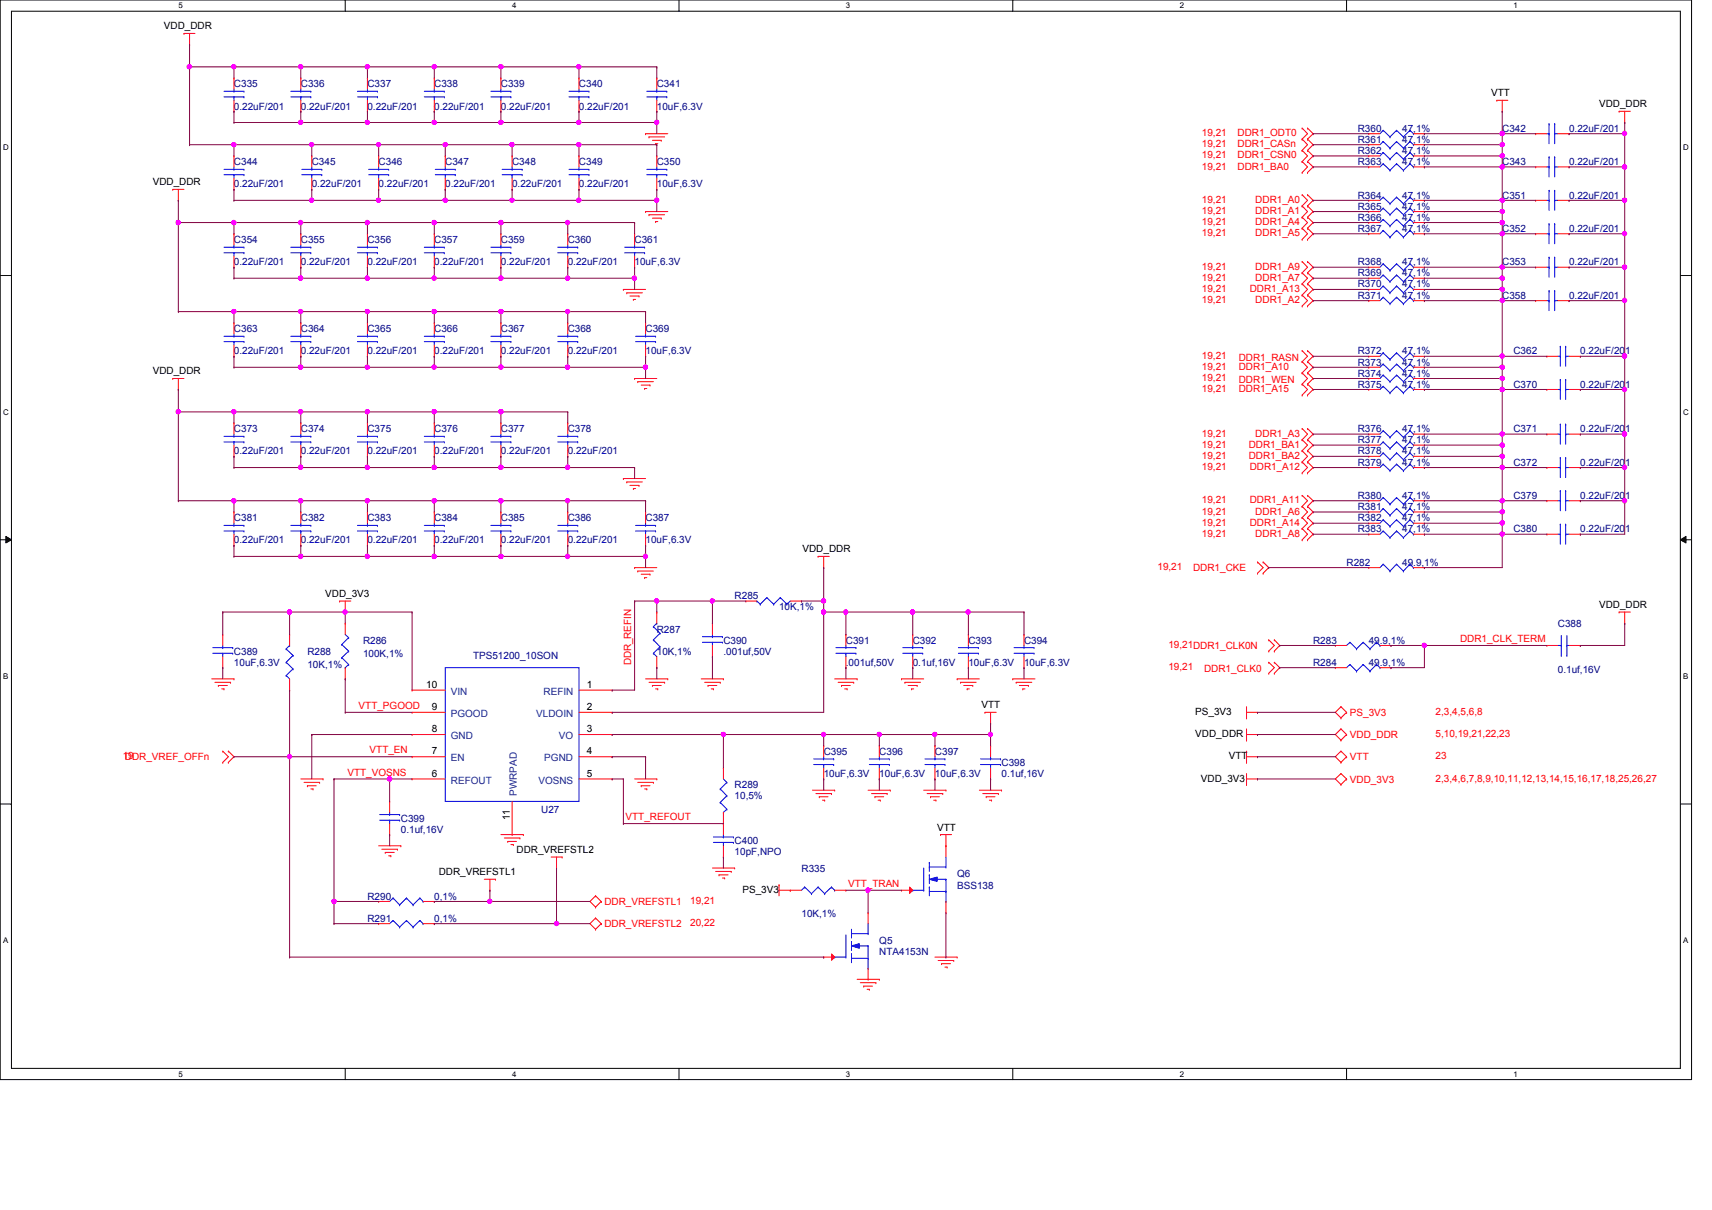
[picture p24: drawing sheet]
<svg xmlns="http://www.w3.org/2000/svg" width="297mm" height="210mm" viewBox="0 0 297 210" stroke-linecap="round" stroke-linejoin="round" font-family="sans-serif">
<defs><g id="words">
<g font-size="1.7">
<text x="28.4" y="5.1">VDD_DDR</text>
<text x="258.7" y="16.7">VTT</text>
<text x="277.4" y="18.6">VDD_DDR</text>
<text x="26.5" y="32.1">VDD_DDR</text>
<text x="26.5" y="64.9">VDD_DDR</text>
<text x="139.2" y="95.8">VDD_DDR</text>
<text x="56.4" y="103.5">VDD_3V3</text>
<text x="277.4" y="105.5">VDD_DDR</text>
<text x="74" y="119.3">10</text>
<text x="101.8" y="119.3">1</text>
<text x="74.9" y="123.1">9</text>
<text x="101.8" y="123.1">2</text>
<text x="170.3" y="122.9">VTT</text>
<text x="207.4" y="124">PS_3V3</text>
<text x="74.9" y="130.9">7</text>
<text x="74.9" y="127">8</text>
<text x="101.8" y="130.9">4</text>
<text x="101.8" y="127">3</text>
<text x="207.4" y="127.9">VDD_DDR</text>
<text x="213.2" y="131.7">VTT</text>
<text x="74.9" y="134.7">6</text>
<text x="101.8" y="134.7">5</text>
<text x="208.4" y="135.6">VDD_3V3</text>
<text x="88.4" y="142.3" transform="rotate(-90 88.4 142.3)">11</text>
<text x="89.6" y="148">DDR_VREFSTL2</text>
<text x="162.6" y="144.1">VTT</text>
<text x="76.1" y="151.8">DDR_VREFSTL1</text>
<text x="128.8" y="154.9">PS_3V3</text>
</g>
<g font-size="1.7" fill="#000080">
<text x="40.6" y="15.2">C335</text>
<text x="52.2" y="15.2">C336</text>
<text x="63.8" y="15.2">C337</text>
<text x="75.4" y="15.2">C338</text>
<text x="86.9" y="15.2">C339</text>
<text x="100.5" y="15.2">C340</text>
<text x="114" y="15.2">C341</text>
<text x="40.6" y="19">0.22uF/201</text>
<text x="52.2" y="19">0.22uF/201</text>
<text x="63.8" y="19">0.22uF/201</text>
<text x="75.4" y="19">0.22uF/201</text>
<text x="86.9" y="19">0.22uF/201</text>
<text x="100.5" y="19">0.22uF/201</text>
<text x="114" y="19">10uF,6.3V</text>
<text x="235.6" y="22.9">R360</text>
<text x="243.3" y="22.9">47,1%</text>
<text x="260.6" y="22.9">C342</text>
<text x="272.2" y="22.9">0.22uF/201</text>
<text x="40.6" y="28.7">C344</text>
<text x="54.1" y="28.7">C345</text>
<text x="65.7" y="28.7">C346</text>
<text x="77.3" y="28.7">C347</text>
<text x="88.9" y="28.7">C348</text>
<text x="100.5" y="28.7">C349</text>
<text x="114" y="28.7">C350</text>
<text x="235.6" y="24.8">R361</text>
<text x="235.6" y="26.7">R362</text>
<text x="235.6" y="28.7">R363</text>
<text x="243.3" y="24.8">47,1%</text>
<text x="243.3" y="26.7">47,1%</text>
<text x="243.3" y="28.7">47,1%</text>
<text x="260.6" y="28.7">C343</text>
<text x="272.2" y="28.7">0.22uF/201</text>
<text x="40.6" y="32.5">0.22uF/201</text>
<text x="54.1" y="32.5">0.22uF/201</text>
<text x="65.7" y="32.5">0.22uF/201</text>
<text x="77.3" y="32.5">0.22uF/201</text>
<text x="88.9" y="32.5">0.22uF/201</text>
<text x="100.5" y="32.5">0.22uF/201</text>
<text x="114" y="32.5">10uF,6.3V</text>
<text x="235.6" y="34.5">R364</text>
<text x="243.3" y="34.5">47,1%</text>
<text x="260.6" y="34.5">C351</text>
<text x="272.2" y="34.5">0.22uF/201</text>
<text x="235.6" y="36.4">R365</text>
<text x="235.6" y="38.3">R366</text>
<text x="235.6" y="40.2">R367</text>
<text x="243.3" y="36.4">47,1%</text>
<text x="243.3" y="38.3">47,1%</text>
<text x="243.3" y="40.2">47,1%</text>
<text x="260.6" y="40.2">C352</text>
<text x="272.2" y="40.2">0.22uF/201</text>
<text x="40.6" y="42.2">C354</text>
<text x="40.6" y="46">0.22uF/201</text>
<text x="52.2" y="42.2">C355</text>
<text x="52.2" y="46">0.22uF/201</text>
<text x="63.8" y="42.2">C356</text>
<text x="63.8" y="46">0.22uF/201</text>
<text x="75.4" y="42.2">C357</text>
<text x="75.4" y="46">0.22uF/201</text>
<text x="86.9" y="42.2">C359</text>
<text x="86.9" y="46">0.22uF/201</text>
<text x="98.5" y="42.2">C360</text>
<text x="98.5" y="46">0.22uF/201</text>
<text x="110.1" y="42.2">C361</text>
<text x="110.1" y="46">10uF,6.3V</text>
<text x="235.6" y="46">R368</text>
<text x="235.6" y="48">R369</text>
<text x="243.3" y="46">47,1%</text>
<text x="243.3" y="48">47,1%</text>
<text x="260.6" y="46">C353</text>
<text x="272.2" y="46">0.22uF/201</text>
<text x="235.6" y="51.8">R371</text>
<text x="235.6" y="49.9">R370</text>
<text x="243.3" y="51.8">47,1%</text>
<text x="243.3" y="49.9">47,1%</text>
<text x="260.6" y="51.8">C358</text>
<text x="272.2" y="51.8">0.22uF/201</text>
<text x="40.6" y="57.6">C363</text>
<text x="52.2" y="57.6">C364</text>
<text x="63.8" y="57.6">C365</text>
<text x="75.4" y="57.6">C366</text>
<text x="86.9" y="57.6">C367</text>
<text x="98.5" y="57.6">C368</text>
<text x="112" y="57.6">C369</text>
<text x="40.6" y="61.5">0.22uF/201</text>
<text x="52.2" y="61.5">0.22uF/201</text>
<text x="63.8" y="61.5">0.22uF/201</text>
<text x="75.4" y="61.5">0.22uF/201</text>
<text x="86.9" y="61.5">0.22uF/201</text>
<text x="98.5" y="61.5">0.22uF/201</text>
<text x="112" y="61.5">10uF,6.3V</text>
<text x="235.6" y="61.5">R372</text>
<text x="235.6" y="63.4">R373</text>
<text x="235.6" y="65.3">R374</text>
<text x="243.3" y="61.5">47,1%</text>
<text x="243.3" y="63.4">47,1%</text>
<text x="243.3" y="65.3">47,1%</text>
<text x="262.6" y="61.5">C362</text>
<text x="274.2" y="61.5">0.22uF/201</text>
<text x="235.6" y="67.3">R375</text>
<text x="243.3" y="67.3">47,1%</text>
<text x="262.6" y="67.3">C370</text>
<text x="274.2" y="67.3">0.22uF/201</text>
<text x="40.6" y="75">C373</text>
<text x="52.2" y="75">C374</text>
<text x="63.8" y="75">C375</text>
<text x="75.4" y="75">C376</text>
<text x="86.9" y="75">C377</text>
<text x="98.5" y="75">C378</text>
<text x="235.6" y="75">R376</text>
<text x="235.6" y="76.9">R377</text>
<text x="243.3" y="75">47,1%</text>
<text x="243.3" y="76.9">47,1%</text>
<text x="262.6" y="75">C371</text>
<text x="274.2" y="75">0.22uF/201</text>
<text x="40.6" y="78.8">0.22uF/201</text>
<text x="52.2" y="78.8">0.22uF/201</text>
<text x="63.8" y="78.8">0.22uF/201</text>
<text x="75.4" y="78.8">0.22uF/201</text>
<text x="86.9" y="78.8">0.22uF/201</text>
<text x="98.5" y="78.8">0.22uF/201</text>
<text x="235.6" y="78.8">R378</text>
<text x="235.6" y="80.8">R379</text>
<text x="243.3" y="78.8">47,1%</text>
<text x="243.3" y="80.8">47,1%</text>
<text x="262.6" y="80.8">C372</text>
<text x="274.2" y="80.8">0.22uF/201</text>
<text x="235.6" y="86.6">R380</text>
<text x="235.6" y="88.5">R381</text>
<text x="243.3" y="86.6">47,1%</text>
<text x="243.3" y="88.5">47,1%</text>
<text x="262.6" y="86.6">C379</text>
<text x="274.2" y="86.6">0.22uF/201</text>
<text x="40.6" y="90.4">C381</text>
<text x="40.6" y="94.3">0.22uF/201</text>
<text x="52.2" y="90.4">C382</text>
<text x="52.2" y="94.3">0.22uF/201</text>
<text x="63.8" y="90.4">C383</text>
<text x="63.8" y="94.3">0.22uF/201</text>
<text x="75.4" y="90.4">C384</text>
<text x="75.4" y="94.3">0.22uF/201</text>
<text x="86.9" y="90.4">C385</text>
<text x="86.9" y="94.3">0.22uF/201</text>
<text x="98.5" y="90.4">C386</text>
<text x="98.5" y="94.3">0.22uF/201</text>
<text x="112" y="90.4">C387</text>
<text x="112" y="94.3">10uF,6.3V</text>
<text x="235.6" y="90.4">R382</text>
<text x="235.6" y="92.4">R383</text>
<text x="243.3" y="90.4">47,1%</text>
<text x="243.3" y="92.4">47,1%</text>
<text x="262.6" y="92.4">C380</text>
<text x="274.2" y="92.4">0.22uF/201</text>
<text x="233.6" y="98.1">R282</text>
<text x="243.3" y="98.1">49.9,1%</text>
<text x="127.5" y="103.9">R285</text>
<text x="135.2" y="105.9">10K,1%</text>
<text x="40.6" y="113.6">C389</text>
<text x="53.3" y="113.6">R288</text>
<text x="63" y="111.7">R286</text>
<text x="63" y="114">100K,1%</text>
<text x="114" y="109.7">R287</text>
<text x="114" y="113.6">10K,1%</text>
<text x="125.5" y="111.7">C390</text>
<text x="125.5" y="113.6">.001uf,50V</text>
<text x="146.8" y="111.7">C391</text>
<text x="158.4" y="111.7">C392</text>
<text x="168" y="111.7">C393</text>
<text x="177.7" y="111.7">C394</text>
<text x="227.8" y="111.7">R283</text>
<text x="237.5" y="111.7">49.9,1%</text>
<text x="270.3" y="108.8">C388</text>
<text x="40.6" y="115.5">10uF,6.3V</text>
<text x="53.3" y="115.9">10K,1%</text>
<text x="82.1" y="114.3">TPS51200_10SON</text>
<text x="146.8" y="115.5">.001uf,50V</text>
<text x="158.4" y="115.5">0.1uf,16V</text>
<text x="168" y="115.5">10uF,6.3V</text>
<text x="177.7" y="115.5">10uF,6.3V</text>
<text x="227.8" y="115.5">R284</text>
<text x="237.5" y="115.5">49.9,1%</text>
<text x="270.3" y="116.7">0.1uf,16V</text>
<text x="142.9" y="131">C395</text>
<text x="152.6" y="131">C396</text>
<text x="162.2" y="131">C397</text>
<text x="127.5" y="136.7">R289</text>
<text x="142.9" y="134.8">10uF,6.3V</text>
<text x="152.6" y="134.8">10uF,6.3V</text>
<text x="162.2" y="134.8">10uF,6.3V</text>
<text x="173.8" y="132.9">C398</text>
<text x="173.8" y="134.8">0.1uf,16V</text>
<text x="69.6" y="142.5">C399</text>
<text x="93.9" y="141">U27</text>
<text x="127.5" y="138.7">10,5%</text>
<text x="69.6" y="144.5">0.1uf,16V</text>
<text x="127.5" y="146.4">C400</text>
<text x="127.5" y="148.3">10pF,NPO</text>
<text x="139.1" y="151.2">R335</text>
<text x="166.1" y="152.2">Q6</text>
<text x="166.1" y="154.1">BSS138</text>
<text x="63.8" y="159.9">R291</text>
<text x="63.8" y="156">R290</text>
<text x="75.3" y="159.9">0,1%</text>
<text x="75.3" y="156">0,1%</text>
<text x="139.1" y="159.1">10K,1%</text>
<text x="152.6" y="163.8">Q5</text>
<text x="152.6" y="165.7">NTA4153N</text>
</g>
<g font-size="1.7" fill="#f00">
<text x="208.5" y="23.6">19,21</text>
<text x="214.7" y="23.6">DDR1_ODT0</text>
<text x="208.5" y="29.4">19,21</text>
<text x="208.5" y="27.5">19,21</text>
<text x="208.5" y="25.6">19,21</text>
<text x="214.7" y="29.4">DDR1_BA0</text>
<text x="214.7" y="27.5">DDR1_CSN0</text>
<text x="214.7" y="25.6">DDR1_CASn</text>
<text x="208.5" y="35.2">19,21</text>
<text x="217.8" y="35.2">DDR1_A0</text>
<text x="208.5" y="37.1">19,21</text>
<text x="208.5" y="41">19,21</text>
<text x="208.5" y="39.1">19,21</text>
<text x="217.8" y="37.1">DDR1_A1</text>
<text x="217.8" y="41">DDR1_A5</text>
<text x="217.8" y="39.1">DDR1_A4</text>
<text x="208.5" y="46.8">19,21</text>
<text x="217.8" y="46.8">DDR1_A9</text>
<text x="208.5" y="48.7">19,21</text>
<text x="208.5" y="50.7">19,21</text>
<text x="208.5" y="52.6">19,21</text>
<text x="216.8" y="50.7">DDR1_A13</text>
<text x="217.8" y="48.7">DDR1_A7</text>
<text x="217.8" y="52.6">DDR1_A2</text>
<text x="208.5" y="64.2">19,21</text>
<text x="208.5" y="62.2">19,21</text>
<text x="214.9" y="64.2">DDR1_A10</text>
<text x="214.9" y="62.6">DDR1_RASN</text>
<text x="208.5" y="68">19,21</text>
<text x="208.5" y="66.1">19,21</text>
<text x="214.9" y="68">DDR1_A15</text>
<text x="214.9" y="66.5">DDR1_WEN</text>
<text x="208.5" y="75.7">19,21</text>
<text x="208.5" y="77.7">19,21</text>
<text x="216.7" y="77.7">DDR1_BA1</text>
<text x="217.8" y="75.7">DDR1_A3</text>
<text x="208.5" y="79.6">19,21</text>
<text x="208.5" y="81.5">19,21</text>
<text x="216.7" y="79.6">DDR1_BA2</text>
<text x="216.8" y="81.5">DDR1_A12</text>
<text x="208.5" y="87.3">19,21</text>
<text x="208.5" y="89.3">19,21</text>
<text x="216.8" y="87.3">DDR1_A11</text>
<text x="217.8" y="89.3">DDR1_A6</text>
<text x="208.5" y="91.2">19,21</text>
<text x="208.5" y="93.1">19,21</text>
<text x="216.8" y="91.2">DDR1_A14</text>
<text x="217.8" y="93.1">DDR1_A8</text>
<text x="200.8" y="98.9">19,21</text>
<text x="207" y="99.1">DDR1_CKE</text>
<text x="202.7" y="112.4">19,21DDR1_CLK0N</text>
<text x="253.3" y="111.4">DDR1_CLK_TERM</text>
<text x="109.5" y="115.4" transform="rotate(-90 109.5 115.4)">DDR_REFIN</text>
<text x="202.7" y="116.3">19,21</text>
<text x="208.9" y="116.5">DDR1_CLK0</text>
<text x="62.2" y="123">VTT_PGOOD</text>
<text x="234.2" y="124.2">PS_3V3</text>
<text x="249.1" y="124">2,3,4,5,6,8</text>
<text x="21.3" y="131.7">19</text>
<text x="21.7" y="131.9">DDR_VREF_OFFn</text>
<text x="64.1" y="130.7">VTT_EN</text>
<text x="234.2" y="128.1">VDD_DDR</text>
<text x="234.2" y="131.9">VTT</text>
<text x="249.1" y="127.9">5,10,19,21,22,23</text>
<text x="249.1" y="131.7">23</text>
<text x="60.3" y="134.5">VTT_VOSNS</text>
<text x="234.2" y="135.8">VDD_3V3</text>
<text x="249.1" y="135.6">2,3,4,6,7,8,9,10,11,12,13,14,15,16,17,18,25,26,27</text>
<text x="108.5" y="142.3">VTT_REFOUT</text>
<text x="147.1" y="153.8">VTT_TRAN</text>
<text x="104.9" y="160.9">DDR_VREFSTL2</text>
<text x="104.9" y="157">DDR_VREFSTL1</text>
<text x="119.8" y="160.7">20,22</text>
<text x="119.8" y="156.8">19,21</text>
</g>
<g font-size="1.7" fill="#004080">
<text x="78.2" y="124.4">PGOOD</text>
<text x="78.2" y="120.5">VIN</text>
<text x="93" y="124.4">VLDOIN</text>
<text x="94.3" y="120.5">REFIN</text>
<text x="78.2" y="128.2">GND</text>
<text x="97" y="128.2">VO</text>
<text x="78.2" y="135.9">REFOUT</text>
<text x="78.2" y="132.1">EN</text>
<text x="93.4" y="135.9">VOSNS</text>
<text x="94.4" y="132.1">PGND</text>
<text x="89.7" y="138" transform="rotate(-90 89.7 138)">PWRPAD</text>
</g>
<g font-size="1.4">
<text x="30.9" y="1.4">5</text>
<text x="88.9" y="1.4">4</text>
<text x="146.8" y="1.4">3</text>
<text x="204.7" y="1.4">2</text>
<text x="262.6" y="1.4">1</text>
<text x=".5" y="26.1">D</text>
<text x="292.1" y="26.1">D</text>
<text x=".5" y="71.9">C</text>
<text x="292.1" y="71.9">C</text>
<text x=".5" y="117.8">B</text>
<text x="292.1" y="117.8">B</text>
<text x=".5" y="163.6">A</text>
<text x="292.1" y="163.6">A</text>
<text x="30.9" y="186.8">5</text>
<text x="88.9" y="186.8">4</text>
<text x="146.8" y="186.8">3</text>
<text x="204.7" y="186.8">2</text>
<text x="262.6" y="186.8">1</text>
</g>
</g></defs>
<path d="M0 0h293.5v187.3h-293.5zM2 1.9h289.5v183.4h-289.5z" fill="none" stroke="#000" stroke-width=".17"/>
<g fill="#fff">
<path d="M30.9 .2h.8v1.5h-.8z"/>
<path d="M30.9 185.5h.8v1.6h-.8z"/>
</g>
<path d="M59.9 0v1.9M59.9 185.3v2" fill="none" stroke="#000" stroke-width=".17"/>
<g fill="#fff">
<path d="M88.9 .2h.7v1.5h-.7z"/>
<path d="M88.9 185.5h.7v1.6h-.7z"/>
</g>
<path d="M117.8 0v1.9M117.8 185.3v2" fill="none" stroke="#000" stroke-width=".17"/>
<g fill="#fff">
<path d="M146.8 .2h.7v1.5h-.7z"/>
<path d="M146.8 185.5h.7v1.6h-.7z"/>
</g>
<path d="M175.7 0v1.9M175.7 185.3v2" fill="none" stroke="#000" stroke-width=".17"/>
<g fill="#fff">
<path d="M204.7 .2h.7v1.5h-.7z"/>
<path d="M204.7 185.5h.7v1.6h-.7z"/>
</g>
<path d="M233.6 0v1.9M233.6 185.3v2" fill="none" stroke="#000" stroke-width=".17"/>
<g fill="#fff">
<path d="M262.6 .2h.8v1.5h-.8z"/>
<path d="M262.6 185.5h.8v1.6h-.8z"/>
<path d="M.5 24.8h1v1.6h-1z"/>
<path d="M292.1 24.8h.9v1.6h-.9z"/>
<path d="M.5 70.7h1v1.5h-1z"/>
<path d="M292.1 70.7h.9v1.5h-.9z"/>
</g>
<path d="M0 47.8h2M291.5 47.8h2" fill="none" stroke="#000" stroke-width=".17"/>
<g fill="#fff">
<path d="M.5 116.5h.9v1.6h-.9z"/>
<path d="M292.1 116.5h.8v1.6h-.8z"/>
</g>
<path d="M0 93.6h2M1 93l1 .6-1 .6zM291.5 93.6l1-.6v1.2zM291.5 93.6h2" fill="none" stroke="#000" stroke-width=".17"/>
<path d="M1 93l1 .6-1 .6zM291.5 93.6l1-.6v1.2z" fill="#000"/>
<g fill="#fff">
<path d="M.5 162.4h.9v1.5h-.9z"/>
<path d="M292.1 162.4h.8v1.5h-.8z"/>
</g>
<path d="M0 139.5h2M291.5 139.5h2" fill="none" stroke="#000" stroke-width=".17"/>
<g fill="none" stroke="#f00" stroke-width=".17">
<path d="M31.9 5.8h.1M31.9 5.8h1.9M32.9 7.7h.1M32.9 5.8v1.9M40.6 13.5h.1M40.6 19.3h.1M40.6 13.5v2M40.6 17.4v1.9M75.3 13.5h.1M75.3 19.3h.1M75.3 13.5v2M75.3 17.4v1.9"/>
<path d="M259.7 17.4h.1M259.7 17.4h1.9M260.6 19.3h.1M260.6 17.4v1.9M280.9 19.3h.1M280.9 19.3h2M281.9 19.3v2M30 32.9h.1M30 32.9h1.9M30.9 34.8h.1M30.9 32.9v1.9M54.1 27.1h.1"/>
<path d="M54.1 32.9h.1M54.1 27.1v1.9M54.1 30.9v2M100.5 27.1h.1M100.5 32.9h.1M100.5 27.1v1.9M100.5 30.9v2M112 36.7h.1M112 23.2h.1M112 36.7h3.9M112 23.2h3.9M112.6 37.3h.1"/>
<path d="M112.6 23.7h.1M112.6 37.3h2.7M112.6 23.7h2.7M113.2 37.8h1.5M113.2 24.3h1.5M113.7 38.4h.1M113.7 24.9h.1M113.7 38.4h.4M113.7 24.9h.4M114 27.1h.1M114 32.9h.1M114 27.1v1.9"/>
<path d="M114 30.9v2M114.7 37.8h.1M114.7 24.3h.1M225.9 33.8h.1M225.9 35.7h.1M225.9 37.7h.1M225.9 39.6h.1M225.9 28h.1M225.9 29.9h.1M225.9 26.1h.1M225.9 24.1h.1M225.9 22.2h.1"/>
<path d="M225.9 33.8l1 1-1 .9M225.9 35.7l1 1-1 1M225.9 39.6l1 1-1 .9M225.9 37.7l1 .9-1 1M225.9 28l1 1-1 .9M225.9 26.1l1 1-1 .9M225.9 24.1l1 1-1 1M225.9 22.2l1 1-1 .9M226.9 33.8h.1M226.9 35.7h.1M226.9 37.7h.1M226.9 39.6h.1"/>
<path d="M226.9 28h.1M226.9 29.9h.1M226.9 26.1h.1M226.9 24.1h.1M226.9 22.2h.1M226.9 33.8l.9 1-.9 .9M226.9 35.7l.9 1-.9 1M226.9 39.6l.9 1-.9 .9M226.9 37.7l.9 .9-.9 1M226.9 28l.9 1-.9 .9M226.9 26.1l.9 1-.9 .9M226.9 24.1l.9 1-.9 1"/>
<path d="M226.9 22.2l.9 1-.9 .9M237.5 23.2h.1M237.5 25.1h.1M237.5 23.2h1.9M237.5 25.1h1.9M245.2 23.2h1.9M245.2 25.1h1.9M247.1 23.2h.1M247.1 25.1h.1M266.4 23.2h.1M266.4 34.8h.1M266.4 23.2h2"/>
<path d="M266.4 34.8h2M270.3 23.2h1.9M270.3 34.8h1.9M272.2 23.2h.1M272.2 34.8h.1M281.9 21.3h.1M40.6 40.6h.1M40.6 46.4h.1M40.6 40.6v1.9M40.6 44.4v2M63.8 40.6h.1M63.8 46.4h.1"/>
<path d="M63.8 56h.1M63.8 40.6v1.9M63.8 44.4v2M63.8 56v1.9M63.8 59.9v1.9M98.5 56h.1M98.5 56v1.9M98.5 59.9v1.9M108.2 50.2h.1M108.2 50.2h3.8M108.8 50.8h.1M108.8 50.8h2.7"/>
<path d="M109.3 51.4h1.6M109.9 51.9h.1M109.9 51.9h.4M110.9 51.4h.1M112 56h.1M112 56v1.9M112 59.9v1.9M225.9 41.5h.1M225.9 47.3h.1M225.9 49.2h.1M225.9 45.4h.1M225.9 51.2h.1"/>
<path d="M225.9 53.1h.1M225.9 47.3l1 1-1 .9M225.9 45.4l1 1-1 .9M225.9 49.2l1 1-1 1M225.9 51.2l1 1-1 .9M226.9 41.5h.1M226.9 47.3h.1M226.9 49.2h.1M226.9 45.4h.1M226.9 51.2h.1M226.9 53.1h.1M226.9 47.3l.9 1-.9 .9"/>
<path d="M226.9 45.4l.9 1-.9 .9M226.9 49.2l.9 1-.9 1M226.9 51.2l.9 1-.9 .9M237.5 52.2h.1M237.5 52.2h1.9M245.2 52.2h1.9M247.1 52.2h.1M30 65.7h.1M30 65.7h1.9M30.9 67.6h.1M30.9 65.7v1.9M63.8 61.8h.1"/>
<path d="M63.8 73.4h.1M63.8 79.2h.1M63.8 73.4v1.9M63.8 77.2v2M98.5 73.4h.1M98.5 79.2h.1M98.5 61.8h.1M98.5 73.4v1.9M98.5 77.2v2M110.1 65.7h.1M110.1 65.7h3.9M110.7 66.2h.1"/>
<path d="M110.7 66.2h2.7M111.2 66.8h1.6M111.8 67.4h.1M111.8 67.4h.4M112 61.8h.1M112.8 66.8h.1M225.9 74.3h.1M225.9 76.3h.1M225.9 66.6h.1M225.9 68.5h.1M225.9 62.7h.1M225.9 64.7h.1"/>
<path d="M225.9 78.2h.1M225.9 60.8h.1M225.9 74.3l1 1-1 1M225.9 66.6l1 1-1 .9M225.9 62.7l1 1-1 1M225.9 76.3l1 .9-1 1M225.9 78.2l1 1-1 .9M225.9 60.8l1 1-1 .9M225.9 64.7l1 1-1 .9M226.9 74.3h.1M226.9 76.3h.1M226.9 66.6h.1"/>
<path d="M226.9 68.5h.1M226.9 62.7h.1M226.9 64.7h.1M226.9 78.2h.1M226.9 60.8h.1M226.9 74.3l.9 1-.9 1M226.9 66.6l.9 1-.9 .9M226.9 62.7l.9 1-.9 1M226.9 76.3l.9 .9-.9 1M226.9 78.2l.9 1-.9 .9M226.9 60.8l.9 1-.9 .9M226.9 64.7l.9 1-.9 .9"/>
<path d="M237.5 61.8h.1M237.5 63.7h.1M237.5 65.7h.1M237.5 67.6h.1M237.5 75.3h.1M237.5 65.7h1.9M237.5 61.8h1.9M237.5 63.7h1.9M237.5 67.6h1.9M237.5 75.3h1.9M245.2 65.7h1.9M245.2 61.8h1.9"/>
<path d="M245.2 63.7h1.9M245.2 67.6h1.9M245.2 75.3h1.9M247.1 61.8h.1M247.1 63.7h.1M247.1 65.7h.1M247.1 67.6h.1M247.1 75.3h.1M63.8 88.8h.1M63.8 94.6h.1M63.8 88.8v2M63.8 92.7v1.9"/>
<path d="M108.2 83h.1M108.2 83h3.8M108.8 83.6h.1M108.8 83.6h2.7M109.3 84.2h1.6M109.9 84.8h.1M109.9 84.8h.4M110.1 98.5h.1M110.1 98.5h3.9M110.7 99.1h.1M110.7 99.1h2.7M110.9 84.2h.1"/>
<path d="M111.2 99.6h1.6M112.8 99.6h.1M141.9 96.5h.1M141.9 96.5h2M142.9 98.5h.1M142.9 96.5v2M218.2 99.4h.1M218.2 97.5h.1M218.2 97.5l1 1-1 .9M219.2 97.5h.1M219.2 99.4h.1M219.2 97.5l.9 1-.9 .9"/>
<path d="M225.9 85.9h.1M225.9 87.8h.1M225.9 89.8h.1M225.9 91.7h.1M225.9 93.6h.1M225.9 80.1h.1M225.9 82h.1M225.9 85.9l1 1-1 .9M225.9 89.8l1 1-1 .9M225.9 87.8l1 1-1 1M225.9 91.7l1 1-1 .9M225.9 80.1l1 1-1 .9"/>
<path d="M226.9 85.9h.1M226.9 87.8h.1M226.9 89.8h.1M226.9 91.7h.1M226.9 93.6h.1M226.9 80.1h.1M226.9 82h.1M226.9 85.9l.9 1-.9 .9M226.9 89.8l.9 1-.9 .9M226.9 87.8l.9 1-.9 1M226.9 91.7l.9 1-.9 .9M226.9 80.1l.9 1-.9 .9"/>
<path d="M36.7 117.8h3.9M37.3 118.4h2.7M37.9 118.9h.1M37.9 118.9h1.6M38.5 119.5h.4M38.6 110.1h.1M38.6 115.8h.1M38.6 110.1v1.9M38.6 113.9v1.9M38.9 119.5h.1M40 118.4h.1M40.6 117.8h.1"/>
<path d="M50.2 119.7h.1M50.2 110.1h.1M50.2 110.1v1.9M50.2 117.8v1.9M58.9 104.3h.1M58.9 104.3h2M59.9 106.2h.1M59.9 104.3v1.9M111.8 100.2h.1M111.8 100.2h.4M112 117.8h3.9M112.6 118.4h2.7"/>
<path d="M113.2 118.9h.1M113.2 118.9h1.5M113.7 119.5h.4M114.1 119.5h.1M115.3 118.4h.1M115.9 117.8h.1M121.7 117.8h3.8M122.3 118.4h2.7M122.8 118.9h.1M122.8 118.9h1.6M123.4 119.5h.4M123.8 119.5h.1"/>
<path d="M125 118.4h.1M125.5 117.8h.1M144.8 117.8h3.9M145.4 118.4h2.7M146 118.9h.1M146 118.9h1.5M146.6 119.5h.4M147 119.5h.1M148.1 118.4h.1M148.7 117.8h.1M156.4 117.8h.1M156.4 117.8h3.9"/>
<path d="M157 118.4h.1M157 118.4h2.7M157.6 118.9h1.5M158.2 119.5h.1M158.2 119.5h.3M159.1 118.9h.1M166.1 117.8h.1M166.1 117.8h3.8M166.7 118.4h.1M166.7 118.4h2.7M167.2 118.9h1.6M167.8 119.5h.1"/>
<path d="M167.8 119.5h.4M168.8 118.9h.1M175.7 117.8h.1M175.7 117.8h3.9M176.3 118.4h.1M176.3 118.4h2.7M176.9 118.9h1.5M177.5 119.5h.1M177.5 119.5h.3M177.7 110.1h.1M177.7 115.8h.1M177.7 110.1v1.9"/>
<path d="M177.7 113.9v1.9M178.4 118.9h.1M220.1 116.8h.1M220.1 114.9h.1M220.1 112.9h.1M220.1 111h.1M220.1 114.9l1 .9-1 1M220.1 111l1 1-1 .9M221.1 114.9h.1M221.1 116.8h.1M221.1 111h.1M221.1 112.9h.1"/>
<path d="M221.1 114.9l.9 .9-.9 1M221.1 111l.9 1-.9 .9M280.9 106.2h.1M280.9 106.2h2M281.9 108.1h.1M281.9 106.2v1.9M38.6 132.2h.1M38.6 130.3h.1M38.6 130.3l1 1-1 .9M39.6 130.3h.1M39.6 132.2h.1M39.6 130.3l1 1-1 .9"/>
<path d="M52.2 135.1h3.8M52.7 135.7h2.8M53.3 136.3h.1M53.3 136.3h1.6M53.9 136.9h.4M54.3 136.9h.1M55.5 135.7h.1M56 135.1h.1M110.1 135.1h3.9M110.7 135.7h2.7M111.2 136.3h.1M111.2 136.3h1.6"/>
<path d="M111.8 136.9h.4M112.2 136.9h.1M113.4 135.7h.1M114 135.1h.1M125.5 133.2h.1M125.5 133.2v1.9M141 137.1h3.8M141.6 137.7h2.7M142.2 138.2h.1M142.2 138.2h1.5M142.7 138.8h.4M142.9 129.4h.1"/>
<path d="M142.9 135.1h.1M142.9 129.4v1.9M142.9 133.2v1.9M143.1 138.8h.1M144.3 137.7h.1M144.8 137.1h.1M150.6 137.1h3.9M151.2 137.7h2.7M151.8 138.2h.1M151.8 138.2h1.5M152.4 138.8h.3M152.6 129.4h.1"/>
<path d="M152.6 135.1h.1M152.6 129.4v1.9M152.6 133.2v1.9M152.7 138.8h.1M153.9 137.7h.1M154.5 137.1h.1M160.3 137.1h3.8M160.9 137.7h2.7M161.5 138.2h.1M161.5 138.2h1.5M162 138.8h.4M162.4 138.8h.1"/>
<path d="M163.6 137.7h.1M164.1 137.1h.1M169.9 137.1h3.9M170.5 137.7h2.7M170.9 123.6h.1M170.9 123.6h1.9M171.1 138.2h.1M171.1 138.2h1.5M171.7 138.8h.3M171.9 125.5h.1M171.9 123.6v1.9M172 138.8h.1"/>
<path d="M173.2 137.7h.1M173.8 137.1h.1M216.3 128.4h.1M216.3 132.2h.1M216.3 136.1h.1M216.3 124.5h.1M216.3 127.4h1.9M216.3 122.6v1.9M216.3 126.4v2M216.3 130.3v1.9M216.3 134.2v1.9M216.3 131.3h1.9"/>
<path d="M216.3 135.1h1.9M216.3 123.6h1.9M218.2 127.4h.1M218.2 131.3h.1M218.2 135.1h.1M218.2 123.6h.1M232.7 126.4h.1M232.7 128.4h.1M232.7 130.3h.1M232.7 132.2h.1M232.7 134.2h.1M232.7 136.1h.1"/>
<path d="M232.7 122.6h.1M232.7 124.5h.1M232.7 126.4l-1 1 1 1M232.7 126.4l.9 1M232.7 130.3l-1 1 1 .9M232.7 130.3l.9 1M232.7 134.2l-1 .9 1 1M232.7 134.2l.9 .9M232.7 122.6l-1 1 1 .9M232.7 122.6l.9 1M233.6 127.4h.1M233.6 131.3h.1"/>
<path d="M233.6 135.1h.1M233.6 123.6h.1M233.6 127.4l-.9 1M233.6 131.3l-.9 .9M233.6 135.1l-.9 1M233.6 123.6l-.9 .9M65.7 146.7h3.9M66.2 147.3h2.8M66.8 147.9h.1M66.8 147.9h1.6M67.4 148.5h.4M67.8 148.5h.1"/>
<path d="M69 147.3h.1M69.6 146.7h.1M84 152.5h2M85 154.4h.1M85 152.5v1.9M86 152.5h.1M86.9 144.8h3.9M87.5 145.4h2.7M88.1 146h.1M88.1 146h1.5M88.6 146.5h.5M89.1 146.5h.1"/>
<path d="M90.2 145.4h.1M90.8 144.8h.1M95.6 148.7h1.9M96.6 150.6h.1M96.6 148.7v1.9M97.5 148.7h.1M103.3 159.3h.1M103.3 155.4h.1M103.3 157.4h.1M103.3 159.3l-.9 .9 .9 1M103.3 159.3l1 .9M103.3 155.4l-.9 1 .9 1"/>
<path d="M103.3 155.4l1 1M104.3 156.4h.1M104.3 156.4l-1 1M123.6 150.6h3.9M124.2 151.2h2.7M124.8 151.8h.1M124.8 151.8h1.5M125.3 152.3h.4M125.5 142.9h.1M125.5 140.9v2M125.7 152.3h.1M126.9 151.2h.1"/>
<path d="M127.5 150.6h.1M135.2 153.5h.1M135.2 154.4h1.9M135.2 153.5v1.9M137.1 154.4h.1M163.2 144.8h.1M163.2 144.8h1.9M164.1 146.7h.1M164.1 144.8v1.9M103.3 161.2h.1M104.3 160.2h.1M104.3 160.2l-1 1"/>
<path d="M148.7 169.9h3.9M149.3 170.5h2.7M149.9 171.1h.1M149.9 171.1h1.5M150.4 171.6h.4M150.8 171.6h.1M152 170.5h.1M152.6 169.9h.1M162.2 166h3.9M162.8 166.6h2.7M163.4 167.2h.1M163.4 167.2h1.5"/>
<path d="M164 167.8h.3M164.3 167.8h.1M165.5 166.6h.1M166.1 166h.1"/>
</g>
<g fill="none" stroke="#00f" stroke-width=".17">
<path d="M38.9 16.8h3.4M38.9 15.8h3.4M40.6 15.8h.1M40.6 16.8h.1M40.6 15.5v.3M40.6 16.8v.6M42.3 16.8h.1M42.3 15.8h.1M73.6 16.8h3.5M73.6 15.8h3.5M75.3 15.8h.1M75.3 16.8h.1"/>
<path d="M75.3 15.5v.3M75.3 16.8v.6M77.1 16.8h.1M77.1 15.8h.1M52.4 30.3h3.4M52.4 29.4h3.4M54.1 29.4h.1M54.1 30.3h.1M54.1 29v.4M54.1 30.3v.6M55.8 30.3h.1M55.8 29.4h.1"/>
<path d="M98.7 30.3h3.5M98.7 29.4h3.5M100.5 29.4h.1M100.5 30.3h.1M100.5 29v.4M100.5 30.3v.6M102.2 30.3h.1M102.2 29.4h.1M112.2 30.3h3.5M112.2 29.4h3.5M114 29.4h.1M114 30.3h.1"/>
<path d="M114 29v.4M114 30.3v.6M115.7 30.3h.1M115.7 29.4h.1M240 22.6h.1M240 24.6h.1M240 22.6l-.6 .6M240 22.6l1.2 1.1M240 24.6l-.6 .5M240 24.6l1.2 1.1M241.2 23.7h.1M241.2 25.7h.1"/>
<path d="M242.3 22.6h.1M242.3 24.6h.1M242.3 22.6l-1.1 1.1M242.3 22.6l1.2 1.1M242.3 24.6l-1.1 1.1M242.3 24.6l1.2 1.1M243.5 23.7h.1M243.5 25.7h.1M244.6 22.6h.1M244.6 24.6h.1M244.6 22.6l-1.1 1.1M244.6 22.6l.6 .6"/>
<path d="M244.6 24.6l-1.1 1.1M244.6 24.6l.6 .5M245.2 23.2h.1M245.2 25.1h.1M268.4 23.2h.4M268.4 34.8h.4M268.8 23.2h.1M268.8 21.5h.1M268.8 34.8h.1M268.8 33h.1M268.8 21.5v3.4M268.8 33v3.5"/>
<path d="M269.7 21.5h.1M269.7 23.2h.1M269.7 33h.1M269.7 34.8h.1M269.7 23.2h.6M269.7 21.5v3.4M269.7 33v3.5M269.7 34.8h.6M38.9 43.9h3.4M38.9 42.9h3.4M40.6 42.9h.1M40.6 43.9h.1"/>
<path d="M40.6 42.5v.4M40.6 43.9v.5M42.3 43.9h.1M42.3 42.9h.1M62 43.9h3.5M62 42.9h3.5M62 59.3h3.5M62 58.3h3.5M63.8 42.9h.1M63.8 43.9h.1M63.8 58.3h.1M63.8 59.3h.1"/>
<path d="M63.8 42.5v.4M63.8 43.9v.5M63.8 57.9v.4M63.8 59.3v.6M65.5 43.9h.1M65.5 42.9h.1M65.5 59.3h.1M65.5 58.3h.1M96.8 59.3h3.4M96.8 58.3h3.4M98.5 58.3h.1M98.5 59.3h.1"/>
<path d="M98.5 57.9v.4M98.5 59.3v.6M100.2 59.3h.1M100.2 58.3h.1M110.3 59.3h3.4M110.3 58.3h3.4M112 58.3h.1M112 59.3h.1M112 57.9v.4M112 59.3v.6M113.7 59.3h.1M113.7 58.3h.1"/>
<path d="M240 51.6h.1M240 51.6l-.6 .6M240 51.6l1.2 1.1M241.2 52.7h.1M242.3 51.6h.1M242.3 51.6l-1.1 1.1M242.3 51.6l1.2 1.1M243.5 52.7h.1M244.6 51.6h.1M244.6 51.6l-1.1 1.1M244.6 51.6l.6 .6M245.2 52.2h.1"/>
<path d="M62 76.7h3.5M62 75.7h3.5M63.8 75.7h.1M63.8 76.7h.1M63.8 75.3v.4M63.8 76.7v.5M65.5 76.7h.1M65.5 75.7h.1M96.8 76.7h3.4M96.8 75.7h3.4M98.5 75.7h.1M98.5 76.7h.1"/>
<path d="M98.5 75.3v.4M98.5 76.7v.5M100.2 76.7h.1M100.2 75.7h.1M240 61.2h.1M240 63.2h.1M240 65.1h.1M240 67h.1M240 74.7h.1M240 61.2l-.6 .6M240 61.2l1.2 1.2M240 63.2l-.6 .5"/>
<path d="M240 63.2l1.2 1.1M240 65.1l-.6 .6M240 65.1l1.2 1.1M240 67l-.6 .6M240 67l1.2 1.2M240 74.7l-.6 .6M240 74.7l1.2 1.2M241.2 62.4h.1M241.2 64.3h.1M241.2 66.2h.1M241.2 68.2h.1M241.2 75.9h.1"/>
<path d="M242.3 61.2h.1M242.3 63.2h.1M242.3 65.1h.1M242.3 67h.1M242.3 74.7h.1M242.3 61.2l-1.1 1.2M242.3 61.2l1.2 1.2M242.3 63.2l-1.1 1.1M242.3 63.2l1.2 1.1M242.3 65.1l-1.1 1.1M242.3 65.1l1.2 1.1M242.3 67l-1.1 1.2"/>
<path d="M242.3 67l1.2 1.2M242.3 74.7l-1.1 1.2M242.3 74.7l1.2 1.2M243.5 62.4h.1M243.5 64.3h.1M243.5 66.2h.1M243.5 68.2h.1M243.5 75.9h.1M244.6 61.2h.1M244.6 63.2h.1M244.6 65.1h.1M244.6 67h.1"/>
<path d="M244.6 74.7h.1M244.6 61.2l-1.1 1.2M244.6 61.2l.6 .6M244.6 63.2l-1.1 1.1M244.6 63.2l.6 .5M244.6 65.1l-1.1 1.1M244.6 65.1l.6 .6M244.6 67l-1.1 1.2M244.6 67l.6 .6M244.6 74.7l-1.1 1.2M244.6 74.7l.6 .6M245.2 61.8h.1"/>
<path d="M245.2 63.7h.1M245.2 65.7h.1M245.2 67.6h.1M245.2 75.3h.1M62 92.1h3.5M62 91.1h3.5M63.8 91.1h.1M63.8 92.1h.1M63.8 90.8v.3M63.8 92.1v.6M65.5 92.1h.1M65.5 91.1h.1"/>
<path d="M36.9 113.3h3.5M36.9 112.4h3.5M38.6 112.4h.1M38.6 113.3h.1M38.6 112v.4M38.6 113.3v.6M40.4 113.3h.1M40.4 112.4h.1M49.7 117.2h.1M49.7 114.9h.1M49.7 112.6h.1M49.7 117.2l.5 .6"/>
<path d="M49.7 114.9l1.1 1.1M49.7 112.6l1.1 1.1M50.2 112h.1M50.2 112l-.5 .6M50.8 116h.1M50.8 113.7h.1M50.8 116l-1.1 1.2M50.8 113.7l-1.1 1.2M175.9 113.3h3.5M175.9 112.4h3.5M177.7 112.4h.1M177.7 113.3h.1"/>
<path d="M177.7 112v.4M177.7 113.3v.6M179.4 113.3h.1M179.4 112.4h.1M125 136.9h.1M125 139.2h.1M125 136.9l1.1 1.1M125 139.2l1.1 1.2M125.5 135.1l.6 .6M126.1 135.7h.1M126.1 138h.1M126.1 135.7l-1.1 1.2"/>
<path d="M126.1 138l-1.1 1.2M141.2 132.6h3.4M141.2 131.7h3.4M142.9 131.7h.1M142.9 132.6h.1M142.9 131.3v.4M142.9 132.6v.6M144.6 132.6h.1M144.6 131.7h.1M150.8 132.6h3.5M150.8 131.7h3.5M152.6 131.7h.1"/>
<path d="M152.6 132.6h.1M152.6 131.3v.4M152.6 132.6v.6M154.3 132.6h.1M154.3 131.7h.1M125.5 140.9h.1M126.1 140.4h.1M126.1 140.4l-.6 .5M144.8 166h.1M144.8 166h2M146.8 166h.1M146.8 162.2v3.8"/>
<path d="M147.7 165.4h.1M147.7 163.3h.1M147.7 161.2h.1M147.7 162h.1M147.7 161.2v1.5M147.7 163.3v1.6M147.7 165.4v1.6M147.7 166.2h2.9M147.7 162h2.9M148.7 164.1h1.9M150.6 166.2h.1M150.6 162h.1"/>
<path d="M150.6 164.1h.1M150.6 168h.1M150.6 160.2v1.8M150.6 164.1v3.9"/>
</g>
<path d="M147.7 164.1l1.4-.4v.8z" fill="#00f"/>
<path d="M147.7 164.1l1.4-.4v.8z" fill="none" stroke="#00f" stroke-width=".17"/>
<path d="M150.6 158.3h.1M150.6 158.3v1.9" fill="none" stroke="#f00" stroke-width=".17"/>
<path d="M144.3 165.5l.5 .5-.5 .6z" fill="#f00"/>
<g fill="none" stroke="#f00" stroke-width=".17">
<path d="M86.9 13.5h.1M86.9 19.3h.1M86.9 13.5v2M86.9 17.4v1.9M114 13.5h.1M114 19.3h.1M114 13.5v2M114 17.4v1.9M40.6 27.1h.1M40.6 32.9h.1M40.6 27.1v1.9M40.6 30.9v2"/>
<path d="M88.9 27.1h.1M88.9 32.9h.1M88.9 27.1v1.9M88.9 30.9v2M237.5 27.1h.1M237.5 29h.1M237.5 34.8h.1M237.5 36.7h.1M237.5 27.1h1.9M237.5 29h1.9M237.5 34.8h1.9M237.5 36.7h1.9"/>
<path d="M245.2 27.1h1.9M245.2 29h1.9M245.2 34.8h1.9M245.2 36.7h1.9M247.1 27.1h.1M247.1 29h.1M247.1 34.8h.1M247.1 36.7h.1M266.4 29h.1M266.4 29h2M270.3 29h1.9M272.2 29h.1"/>
<path d="M52.2 56h.1M52.2 56v1.9M52.2 59.9v1.9M75.3 40.6h.1M75.3 46.4h.1M75.3 40.6v1.9M75.3 44.4v2M86.9 56h.1M86.9 56v1.9M86.9 59.9v1.9M266.4 46.4h.1M266.4 40.6h.1"/>
<path d="M266.4 52.2h.1M266.4 46.4h2M266.4 40.6h2M266.4 52.2h2M270.3 46.4h1.9M270.3 40.6h1.9M270.3 52.2h1.9M272.2 46.4h.1M272.2 40.6h.1M272.2 52.2h.1M52.2 61.8h.1M75.3 73.4h.1"/>
<path d="M75.3 79.2h.1M75.3 73.4v1.9M75.3 77.2v2M86.9 61.8h.1M237.5 77.2h.1M237.5 79.2h.1M237.5 77.2h1.9M237.5 79.2h1.9M245.2 77.2h1.9M245.2 79.2h1.9M247.1 77.2h.1M247.1 79.2h.1"/>
<path d="M268.4 61.8h.1M268.4 61.8h1.9M272.2 61.8h2M274.2 61.8h.1M52.2 88.8h.1M52.2 94.6h.1M52.2 88.8v2M52.2 92.7v1.9M98.5 88.8h.1M98.5 94.6h.1M98.5 88.8v2M98.5 92.7v1.9"/>
<path d="M237.5 81.1h.1M237.5 86.9h.1M237.5 81.1h1.9M237.5 86.9h1.9M245.2 81.1h1.9M245.2 86.9h1.9M247.1 81.1h.1M247.1 86.9h.1M71.5 119.7h.1M71.5 119.7h5.8M100.5 119.7h5.7M106.2 119.7h.1"/>
<path d="M114 115.8h.1M114 106.2h.1M114 106.2v1.9M114 113.9v1.9M123.6 108.1h.1M123.6 113.9h.1M123.6 108.1v2M123.6 112v1.9M158.4 110.1h.1M158.4 115.8h.1M158.4 110.1v1.9M158.4 113.9v1.9"/>
<path d="M231.7 112h.1M231.7 112h1.9M239.4 112h1.9M241.3 112h.1M67.6 139h.1M67.6 139v1.9M71.5 135.1h.1M71.5 131.3h.1M71.5 127.4h.1M71.5 123.6h.1M71.5 135.1h5.8M71.5 131.3h5.8"/>
<path d="M71.5 127.4h5.8M71.5 123.6h5.8M88.9 139v5.8M100.5 135.1h5.7M100.5 131.3h5.7M100.5 127.4h5.7M100.5 123.6h5.7M106.2 135.1h.1M106.2 131.3h.1M106.2 127.4h.1M106.2 123.6h.1M162.2 129.4h.1"/>
<path d="M162.2 135.1h.1M162.2 129.4v1.9M162.2 133.2v1.9M67.6 144.8h.1M67.6 142.9v1.9M88.9 144.8h.1M65.7 160.2h.1M65.7 160.2h1.9M73.4 160.2h1.9M75.3 160.2h.1M142.9 166h.1M142.9 166h1.9"/>
<path d="M144.3 165.5l.5 .5-.5 .6zM150.6 169.9h.1M150.6 168v1.9"/>
</g>
<g fill="none" stroke="#00f" stroke-width=".17">
<path d="M85.2 16.8h3.4M85.2 15.8h3.4M86.9 15.8h.1M86.9 16.8h.1M86.9 15.5v.3M86.9 16.8v.6M88.6 16.8h.1M88.6 15.8h.1M112.2 16.8h3.5M112.2 15.8h3.5M114 15.8h.1M114 16.8h.1"/>
<path d="M114 15.5v.3M114 16.8v.6M115.7 16.8h.1M115.7 15.8h.1M38.9 30.3h3.4M38.9 29.4h3.4M40.6 29.4h.1M40.6 30.3h.1M40.6 29v.4M40.6 30.3v.6M42.3 30.3h.1M42.3 29.4h.1"/>
<path d="M87.1 30.3h3.5M87.1 29.4h3.5M88.9 29.4h.1M88.9 30.3h.1M88.9 29v.4M88.9 30.3v.6M90.6 30.3h.1M90.6 29.4h.1M240 26.5h.1M240 28.4h.1M240 34.2h.1M240 36.1h.1"/>
<path d="M240 26.5l-.6 .6M240 26.5l1.2 1.1M240 28.4l-.6 .6M240 28.4l1.2 1.1M240 34.2l-.6 .6M240 34.2l1.2 1.1M240 36.1l-.6 .6M240 36.1l1.2 1.2M241.2 27.6h.1M241.2 29.5h.1M241.2 35.3h.1M241.2 37.3h.1"/>
<path d="M242.3 26.5h.1M242.3 28.4h.1M242.3 34.2h.1M242.3 36.1h.1M242.3 26.5l-1.1 1.1M242.3 26.5l1.2 1.1M242.3 28.4l-1.1 1.1M242.3 28.4l1.2 1.1M242.3 34.2l-1.1 1.1M242.3 34.2l1.2 1.1M242.3 36.1l-1.1 1.2M242.3 36.1l1.2 1.2"/>
<path d="M243.5 27.6h.1M243.5 29.5h.1M243.5 35.3h.1M243.5 37.3h.1M244.6 26.5h.1M244.6 28.4h.1M244.6 34.2h.1M244.6 36.1h.1M244.6 26.5l-1.1 1.1M244.6 26.5l.6 .6M244.6 28.4l-1.1 1.1M244.6 28.4l.6 .6"/>
<path d="M244.6 34.2l-1.1 1.1M244.6 34.2l.6 .6M244.6 36.1l-1.1 1.2M244.6 36.1l.6 .6M245.2 27.1h.1M245.2 29h.1M245.2 34.8h.1M245.2 36.7h.1M268.4 29h.4M268.8 29h.1M268.8 27.2h.1M268.8 38.8h.1"/>
<path d="M268.8 27.2v3.5M268.8 38.8v3.5M269.7 27.2h.1M269.7 29h.1M269.7 38.8h.1M269.7 27.2v3.5M269.7 38.8v3.5M269.7 29h.6M50.5 59.3h3.4M50.5 58.3h3.4M52.2 58.3h.1M52.2 59.3h.1"/>
<path d="M52.2 57.9v.4M52.2 59.3v.6M53.9 59.3h.1M53.9 58.3h.1M73.6 43.9h3.5M73.6 42.9h3.5M75.3 42.9h.1M75.3 43.9h.1M75.3 42.5v.4M75.3 43.9v.5M77.1 43.9h.1M77.1 42.9h.1"/>
<path d="M85.2 59.3h3.4M85.2 58.3h3.4M86.9 58.3h.1M86.9 59.3h.1M86.9 57.9v.4M86.9 59.3v.6M88.6 59.3h.1M88.6 58.3h.1M268.4 46.4h.4M268.4 40.6h.4M268.4 52.2h.4M268.8 46.4h.1"/>
<path d="M268.8 44.6h.1M268.8 40.6h.1M268.8 52.2h.1M268.8 50.4h.1M268.8 44.6v3.5M268.8 50.4v3.5M269.7 44.6h.1M269.7 46.4h.1M269.7 40.6h.1M269.7 50.4h.1M269.7 52.2h.1M269.7 46.4h.6"/>
<path d="M269.7 44.6v3.5M269.7 50.4v3.5M269.7 40.6h.6M269.7 52.2h.6M73.6 76.7h3.5M73.6 75.7h3.5M75.3 75.7h.1M75.3 76.7h.1M75.3 75.3v.4M75.3 76.7v.5M77.1 76.7h.1M77.1 75.7h.1"/>
<path d="M240 76.7h.1M240 78.6h.1M240 76.7l-.6 .5M240 76.7l1.2 1.1M240 78.6l-.6 .6M240 78.6l1.2 1.2M241.2 77.8h.1M241.2 79.8h.1M242.3 76.7h.1M242.3 78.6h.1M242.3 76.7l-1.1 1.1M242.3 76.7l1.2 1.1"/>
<path d="M242.3 78.6l-1.1 1.2M242.3 78.6l1.2 1.2M243.5 77.8h.1M243.5 79.8h.1M244.6 76.7h.1M244.6 78.6h.1M244.6 76.7l-1.1 1.1M244.6 76.7l.6 .5M244.6 78.6l-1.1 1.2M244.6 78.6l.6 .6M245.2 77.2h.1M245.2 79.2h.1"/>
<path d="M270.3 61.8h.4M270.7 61.8h.1M270.7 60.1h.1M270.7 60.1v3.4M271.6 60.1h.1M271.6 61.8h.1M271.6 61.8h.6M271.6 60.1v3.4M50.5 92.1h3.4M50.5 91.1h3.4M52.2 91.1h.1M52.2 92.1h.1"/>
<path d="M52.2 90.8v.3M52.2 92.1v.6M53.9 92.1h.1M53.9 91.1h.1M96.8 92.1h3.4M96.8 91.1h3.4M98.5 91.1h.1M98.5 92.1h.1M98.5 90.8v.3M98.5 92.1v.6M100.2 92.1h.1M100.2 91.1h.1"/>
<path d="M240 80.5h.1M240 86.3h.1M240 80.5l-.6 .6M240 80.5l1.2 1.2M240 86.3l-.6 .6M240 86.3l1.2 1.2M241.2 81.7h.1M241.2 87.5h.1M242.3 80.5h.1M242.3 86.3h.1M242.3 80.5l-1.1 1.2M242.3 80.5l1.2 1.2"/>
<path d="M242.3 86.3l-1.1 1.2M242.3 86.3l1.2 1.2M243.5 81.7h.1M243.5 87.5h.1M244.6 80.5h.1M244.6 86.3h.1M244.6 80.5l-1.1 1.2M244.6 80.5l.6 .6M244.6 86.3l-1.1 1.2M244.6 86.3l.6 .6M245.2 81.1h.1M245.2 86.9h.1"/>
<path d="M77.3 115.8h23.2v23.2h-23.2zM113.4 113.3h.1M113.4 111h.1M113.4 108.7h.1M113.4 113.3l.6 .6M113.4 111l1.1 1.2M113.4 108.7l1.1 1.2M114 108.1h.1M114 108.1l-.6 .6M114.5 112.2h.1M114.5 109.9h.1M114.5 112.2l-1.1 1.1"/>
<path d="M114.5 109.9l-1.1 1.1M121.9 111.4h3.4M121.9 110.4h3.4M123.6 110.4h.1M123.6 111.4h.1M123.6 110.1v.3M123.6 111.4v.6M125.3 111.4h.1M125.3 110.4h.1M156.6 113.3h3.5M156.6 112.4h3.5M158.4 112.4h.1"/>
<path d="M158.4 113.3h.1M158.4 112v.4M158.4 113.3v.6M160.1 113.3h.1M160.1 112.4h.1M234.2 111.4h.1M234.2 111.4l-.6 .6M234.2 111.4l1.2 1.2M235.4 112.6h.1M236.5 111.4h.1M236.5 111.4l-1.1 1.2M236.5 111.4l1.2 1.2"/>
<path d="M237.7 112.6h.1M238.8 111.4h.1M238.8 111.4l-1.1 1.2M238.8 111.4l.6 .6M239.4 112h.1M160.5 132.6h3.5M160.5 131.7h3.5M162.2 131.7h.1M162.2 132.6h.1M162.2 131.3v.4M162.2 132.6v.6M164 132.6h.1"/>
<path d="M164 131.7h.1M65.9 142.3h3.4M65.9 141.3h3.4M67.6 141.3h.1M67.6 142.3h.1M67.6 140.9v.4M67.6 142.3v.6M68.2 159.7h.1M68.2 159.7l-.6 .5M68.2 159.7l1.1 1.1M69.3 142.3h.1M69.3 141.3h.1"/>
<path d="M70.5 159.7h.1M70.5 159.7l-1.2 1.1M70.5 159.7l1.2 1.1M72.9 159.7h.1M72.9 159.7l-1.2 1.1M72.9 159.7l.5 .5M158.4 154.4h.1M158.4 154.4h1.9M160.3 154.4h.1M160.3 150.6v3.8M161.2 153.9h.1M161.2 151.8h.1"/>
<path d="M161.2 149.6h.1M161.2 150.4h.1M161.2 149.6v1.6M161.2 151.8v1.5M161.2 153.9v1.5M161.2 154.6h2.9M161.2 150.4h2.9M162.2 152.5h1.9M164.1 154.6h.1M164.1 150.4h.1M164.1 152.5h.1M164.1 156.4h.1"/>
<path d="M164.1 148.7v1.7M164.1 152.5v3.9M69.3 160.8h.1M71.7 160.8h.1M73.4 160.2h.1"/>
</g>
<path d="M161.2 152.5l1.4-.4v.8z" fill="#00f"/>
<path d="M161.2 152.5l1.4-.4v.8z" fill="none" stroke="#00f" stroke-width=".17"/>
<path d="M164.1 146.7h.1M164.1 146.7v2" fill="none" stroke="#f00" stroke-width=".17"/>
<path d="M157.8 153.9l.6 .5-.6 .6z" fill="#f00"/>
<g fill="none" stroke="#f00" stroke-width=".17">
<path d="M52.2 13.5h.1M52.2 19.3h.1M52.2 13.5v2M52.2 17.4v1.9M63.8 13.5h.1M63.8 19.3h.1M63.8 13.5v2M63.8 17.4v1.9M100.5 13.5h.1M100.5 19.3h.1M100.5 13.5v2M100.5 17.4v1.9"/>
<path d="M65.7 27.1h.1M65.7 32.9h.1M65.7 27.1v1.9M65.7 30.9v2M77.3 27.1h.1M77.3 32.9h.1M77.3 27.1v1.9M77.3 30.9v2M237.5 38.6h.1M237.5 38.6h1.9M245.2 38.6h1.9M247.1 38.6h.1"/>
<path d="M40.6 56h.1M40.6 56v1.9M40.6 59.9v1.9M52.2 40.6h.1M52.2 46.4h.1M52.2 40.6v1.9M52.2 44.4v2M75.3 56h.1M75.3 56v1.9M75.3 59.9v1.9M86.9 40.6h.1M86.9 46.4h.1"/>
<path d="M86.9 40.6v1.9M86.9 44.4v2M98.5 40.6h.1M98.5 46.4h.1M98.5 40.6v1.9M98.5 44.4v2M110.1 40.6h.1M110.1 46.4h.1M110.1 40.6v1.9M110.1 44.4v2M237.5 40.6h.1M237.5 46.4h.1"/>
<path d="M237.5 48.3h.1M237.5 50.2h.1M237.5 40.6h1.9M237.5 46.4h1.9M237.5 48.3h1.9M237.5 50.2h1.9M245.2 40.6h1.9M245.2 46.4h1.9M245.2 48.3h1.9M245.2 50.2h1.9M247.1 40.6h.1M247.1 46.4h.1"/>
<path d="M247.1 48.3h.1M247.1 50.2h.1M40.6 61.8h.1M40.6 73.4h.1M40.6 79.2h.1M40.6 73.4v1.9M40.6 77.2v2M52.2 73.4h.1M52.2 79.2h.1M52.2 73.4v1.9M52.2 77.2v2M75.3 61.8h.1"/>
<path d="M86.9 73.4h.1M86.9 79.2h.1M86.9 73.4v1.9M86.9 77.2v2M268.4 67.6h.1M268.4 75.3h.1M268.4 67.6h1.9M268.4 75.3h1.9M272.2 67.6h2M272.2 75.3h2M274.2 67.6h.1M274.2 75.3h.1"/>
<path d="M40.6 88.8h.1M40.6 94.6h.1M40.6 88.8v2M40.6 92.7v1.9M75.3 88.8h.1M75.3 94.6h.1M75.3 88.8v2M75.3 92.7v1.9M86.9 88.8h.1M86.9 94.6h.1M86.9 88.8v2M86.9 92.7v1.9"/>
<path d="M112 88.8h.1M112 94.6h.1M112 88.8v2M112 92.7v1.9M237.5 88.8h.1M237.5 90.8h.1M237.5 98.5h.1M237.5 92.7h.1M237.5 88.8h1.9M237.5 90.8h1.9M237.5 98.5h1.9M237.5 92.7h1.9"/>
<path d="M245.2 88.8h1.9M245.2 90.8h1.9M245.2 98.5h1.9M245.2 92.7h1.9M247.1 88.8h.1M247.1 90.8h.1M247.1 98.5h.1M247.1 92.7h.1M268.4 81.1h.1M268.4 86.9h.1M268.4 92.7h.1M268.4 81.1h1.9"/>
<path d="M268.4 86.9h1.9M268.4 92.7h1.9M272.2 81.1h2M272.2 86.9h2M272.2 92.7h2M274.2 81.1h.1M274.2 86.9h.1M274.2 92.7h.1M59.9 108.1h.1M59.9 117.8h.1M59.9 108.1v2M59.9 115.8v2"/>
<path d="M129.4 104.3h.1M129.4 104.3h1.9M137.1 104.3h2M139.1 104.3h.1M146.8 110.1h.1M146.8 115.8h.1M146.8 110.1v1.9M146.8 113.9v1.9M168 110.1h.1M168 115.8h.1M168 110.1v1.9M168 113.9v1.9"/>
<path d="M231.7 115.8h.1M231.7 115.8h1.9M239.4 115.8h1.9M241.3 115.8h.1M268.4 112h.1M268.4 112h1.9M272.2 112h2M274.2 112h.1M171.9 129.4h.1M171.9 135.1h.1M171.9 129.4v1.9M171.9 133.2v1.9"/>
<path d="M65.7 156.4h.1M65.7 156.4h1.9M73.4 156.4h1.9M75.3 156.4h.1M125.5 142.9h.1M125.5 148.7h.1M125.5 142.9v1.9M125.5 146.7v2M137.1 154.4h.1M137.1 154.4h2M144.8 154.4h2M146.8 154.4h.1"/>
<path d="M156.4 154.4h.1M156.4 154.4h2M157.8 153.9l.6 .5-.6 .6zM164.1 158.3h.1M164.1 156.4v1.9"/>
</g>
<g fill="none" stroke="#00f" stroke-width=".17">
<path d="M50.5 16.8h3.4M50.5 15.8h3.4M52.2 15.8h.1M52.2 16.8h.1M52.2 15.5v.3M52.2 16.8v.6M53.9 16.8h.1M53.9 15.8h.1M62 16.8h3.5M62 15.8h3.5M63.8 15.8h.1M63.8 16.8h.1"/>
<path d="M63.8 15.5v.3M63.8 16.8v.6M65.5 16.8h.1M65.5 15.8h.1M98.7 16.8h3.5M98.7 15.8h3.5M100.5 15.8h.1M100.5 16.8h.1M100.5 15.5v.3M100.5 16.8v.6M102.2 16.8h.1M102.2 15.8h.1"/>
<path d="M64 30.3h3.4M64 29.4h3.4M65.7 29.4h.1M65.7 30.3h.1M65.7 29v.4M65.7 30.3v.6M67.4 30.3h.1M67.4 29.4h.1M75.5 30.3h3.5M75.5 29.4h3.5M77.3 29.4h.1M77.3 30.3h.1"/>
<path d="M77.3 29v.4M77.3 30.3v.6M79 30.3h.1M79 29.4h.1M240 38.1h.1M240 40h.1M240 38.1l-.6 .5M240 38.1l1.2 1.1M240 40l-.6 .6M240 40l1.2 1.1M241.2 39.2h.1M242.3 38.1h.1"/>
<path d="M242.3 40h.1M242.3 38.1l-1.1 1.1M242.3 38.1l1.2 1.1M242.3 40l-1.1 1.1M242.3 40l1.2 1.1M243.5 39.2h.1M244.6 38.1h.1M244.6 40h.1M244.6 38.1l-1.1 1.1M244.6 38.1l.6 .5M244.6 40l-1.1 1.1M244.6 40l.6 .6"/>
<path d="M245.2 38.6h.1M38.9 59.3h3.4M38.9 58.3h3.4M40.6 58.3h.1M40.6 59.3h.1M40.6 57.9v.4M40.6 59.3v.6M42.3 59.3h.1M42.3 58.3h.1M50.5 43.9h3.4M50.5 42.9h3.4M52.2 42.9h.1"/>
<path d="M52.2 43.9h.1M52.2 42.5v.4M52.2 43.9v.5M53.9 43.9h.1M53.9 42.9h.1M73.6 59.3h3.5M73.6 58.3h3.5M75.3 58.3h.1M75.3 59.3h.1M75.3 57.9v.4M75.3 59.3v.6M77.1 59.3h.1"/>
<path d="M77.1 58.3h.1M85.2 43.9h3.4M85.2 42.9h3.4M86.9 42.9h.1M86.9 43.9h.1M86.9 42.5v.4M86.9 43.9v.5M88.6 43.9h.1M88.6 42.9h.1M96.8 43.9h3.4M96.8 42.9h3.4M98.5 42.9h.1"/>
<path d="M98.5 43.9h.1M98.5 42.5v.4M98.5 43.9v.5M100.2 43.9h.1M100.2 42.9h.1M108.4 43.9h3.4M108.4 42.9h3.4M110.1 42.9h.1M110.1 43.9h.1M110.1 42.5v.4M110.1 43.9v.5M111.8 43.9h.1"/>
<path d="M111.8 42.9h.1M240 45.8h.1M240 47.7h.1M240 49.6h.1M240 45.8l-.6 .6M240 45.8l1.2 1.1M240 47.7l-.6 .6M240 47.7l1.2 1.2M240 49.6l-.6 .6M240 49.6l1.2 1.2M241.2 41.1h.1M241.2 46.9h.1"/>
<path d="M241.2 48.9h.1M241.2 50.8h.1M242.3 45.8h.1M242.3 47.7h.1M242.3 49.6h.1M242.3 45.8l-1.1 1.1M242.3 45.8l1.2 1.1M242.3 47.7l-1.1 1.2M242.3 47.7l1.2 1.2M242.3 49.6l-1.1 1.2M242.3 49.6l1.2 1.2M243.5 41.1h.1"/>
<path d="M243.5 46.9h.1M243.5 48.9h.1M243.5 50.8h.1M244.6 45.8h.1M244.6 47.7h.1M244.6 49.6h.1M244.6 45.8l-1.1 1.1M244.6 45.8l.6 .6M244.6 47.7l-1.1 1.2M244.6 47.7l.6 .6M244.6 49.6l-1.1 1.2M244.6 49.6l.6 .6"/>
<path d="M245.2 40.6h.1M245.2 46.4h.1M245.2 48.3h.1M245.2 50.2h.1M38.9 76.7h3.4M38.9 75.7h3.4M40.6 75.7h.1M40.6 76.7h.1M40.6 75.3v.4M40.6 76.7v.5M42.3 76.7h.1M42.3 75.7h.1"/>
<path d="M50.5 76.7h3.4M50.5 75.7h3.4M52.2 75.7h.1M52.2 76.7h.1M52.2 75.3v.4M52.2 76.7v.5M53.9 76.7h.1M53.9 75.7h.1M85.2 76.7h3.4M85.2 75.7h3.4M86.9 75.7h.1M86.9 76.7h.1"/>
<path d="M86.9 75.3v.4M86.9 76.7v.5M88.6 76.7h.1M88.6 75.7h.1M270.3 67.6h.4M270.3 75.3h.4M270.7 67.6h.1M270.7 65.8h.1M270.7 75.3h.1M270.7 73.6h.1M270.7 79.4h.1M270.7 65.8v3.5"/>
<path d="M270.7 73.6v3.4M270.7 79.4v3.4M271.6 65.8h.1M271.6 67.6h.1M271.6 73.6h.1M271.6 75.3h.1M271.6 79.4h.1M271.6 67.6h.6M271.6 65.8v3.5M271.6 73.6v3.4M271.6 79.4v3.4M271.6 75.3h.6"/>
<path d="M38.9 92.1h3.4M38.9 91.1h3.4M40.6 91.1h.1M40.6 92.1h.1M40.6 90.8v.3M40.6 92.1v.6M42.3 92.1h.1M42.3 91.1h.1M73.6 92.1h3.5M73.6 91.1h3.5M75.3 91.1h.1M75.3 92.1h.1"/>
<path d="M75.3 90.8v.3M75.3 92.1v.6M77.1 92.1h.1M77.1 91.1h.1M85.2 92.1h3.4M85.2 91.1h3.4M86.9 91.1h.1M86.9 92.1h.1M86.9 90.8v.3M86.9 92.1v.6M88.6 92.1h.1M88.6 91.1h.1"/>
<path d="M110.3 92.1h3.4M110.3 91.1h3.4M112 91.1h.1M112 92.1h.1M112 90.8v.3M112 92.1v.6M113.7 92.1h.1M113.7 91.1h.1M240 88.2h.1M240 90.2h.1M240 97.9h.1M240 92.1h.1"/>
<path d="M240 88.2l-.6 .6M240 88.2l1.2 1.2M240 90.2l-.6 .6M240 90.2l1.2 1.1M240 97.9l-.6 .6M240 97.9l1.2 1.2M240 92.1l-.6 .6M240 92.1l1.2 1.2M241.2 89.4h.1M241.2 91.3h.1M241.2 99.1h.1M241.2 93.3h.1"/>
<path d="M242.3 88.2h.1M242.3 90.2h.1M242.3 97.9h.1M242.3 92.1h.1M242.3 88.2l-1.1 1.2M242.3 88.2l1.2 1.2M242.3 90.2l-1.1 1.1M242.3 90.2l1.2 1.1M242.3 97.9l-1.1 1.2M242.3 97.9l1.2 1.2M242.3 92.1l-1.1 1.2M242.3 92.1l1.2 1.2"/>
<path d="M243.5 89.4h.1M243.5 91.3h.1M243.5 99.1h.1M243.5 93.3h.1M244.6 88.2h.1M244.6 90.2h.1M244.6 97.9h.1M244.6 92.1h.1M244.6 88.2l-1.1 1.2M244.6 88.2l.6 .6M244.6 90.2l-1.1 1.1M244.6 90.2l.6 .6"/>
<path d="M244.6 97.9l-1.1 1.2M244.6 97.9l.6 .6M244.6 92.1l-1.1 1.2M244.6 92.1l.6 .6M245.2 88.8h.1M245.2 90.8h.1M245.2 98.5h.1M245.2 92.7h.1M270.3 81.1h.4M270.3 86.9h.4M270.3 92.7h.4M270.7 81.1h.1"/>
<path d="M270.7 86.9h.1M270.7 85.1h.1M270.7 92.7h.1M270.7 90.9h.1M270.7 85.1v3.5M270.7 90.9v3.5M271.6 81.1h.1M271.6 85.1h.1M271.6 86.9h.1M271.6 90.9h.1M271.6 92.7h.1M271.6 85.1v3.5"/>
<path d="M271.6 90.9v3.5M271.6 81.1h.6M271.6 86.9h.6M271.6 92.7h.6M59.3 111.8h.1M59.3 114.1h.1M59.3 111.8l1.2 1.1M59.3 114.1l1.2 1.2M59.9 115.8h.1M59.9 110.1l.6 .5M60.5 110.6h.1M60.5 112.9h.1"/>
<path d="M60.5 115.3h.1M60.5 110.6l-1.2 1.2M60.5 112.9l-1.2 1.2M60.5 115.3l-.6 .5M131.3 104.3h.1M131.3 104.3l.6 .5M131.9 104.8h.1M133.1 103.7h.1M133.1 103.7l1.1 1.1M133.1 103.7l-1.2 1.1M134.2 104.8h.1M135.4 103.7h.1"/>
<path d="M135.4 103.7l1.1 1.1M135.4 103.7l-1.2 1.1M136.5 104.8h.1M137.1 104.3l-.6 .5M145 113.3h3.5M145 112.4h3.5M146.8 112.4h.1M146.8 113.3h.1M146.8 112v.4M146.8 113.3v.6M148.5 113.3h.1M148.5 112.4h.1"/>
<path d="M166.3 113.3h3.5M166.3 112.4h3.5M168 112.4h.1M168 113.3h.1M168 112v.4M168 113.3v.6M169.8 113.3h.1M169.8 112.4h.1M234.2 115.3h.1M234.2 115.3l-.6 .5M234.2 115.3l1.2 1.1M235.4 116.4h.1"/>
<path d="M236.5 115.3h.1M236.5 115.3l-1.1 1.1M236.5 115.3l1.2 1.1M237.7 116.4h.1M238.8 115.3h.1M238.8 115.3l-1.1 1.1M238.8 115.3l.6 .5M239.4 115.8h.1M270.3 112h.6M270.9 113.7h.1M270.9 112h.1M270.9 110.2v3.5"/>
<path d="M271.9 112h.1M271.9 113.7h.1M271.9 112h.3M271.9 110.2v3.5M170.1 132.6h3.5M170.1 131.7h3.5M171.9 131.7h.1M171.9 132.6h.1M171.9 131.3v.4M171.9 132.6v.6M173.6 132.6h.1M173.6 131.7h.1"/>
<path d="M68.2 155.8h.1M68.2 155.8l-.6 .6M68.2 155.8l1.1 1.2M69.3 157h.1M70.5 155.8h.1M70.5 155.8l-1.2 1.2M70.5 155.8l1.2 1.2M71.7 157h.1M72.9 155.8h.1M72.9 155.8l-1.2 1.2M72.9 155.8l.5 .6M73.4 156.4h.1"/>
<path d="M123.8 146.1h3.5M123.8 145.2h3.5M125.5 145.2h.1M125.5 146.1h.1M125.5 144.8v.4M125.5 146.1v.6M127.3 146.1h.1M127.3 145.2h.1M139.6 153.9h.1M139.6 153.9l-.5 .5M139.6 153.9l1.2 1.1M140.8 155h.1"/>
<path d="M141.9 153.9h.1M141.9 153.9l-1.1 1.1M141.9 153.9l1.2 1.1M143.1 155h.1M144.3 153.9h.1M144.3 153.9l-1.2 1.1M144.3 153.9l.5 .5M144.8 154.4h.1"/>
</g>
<path d="M260.6 23.2h.1M260.6 23.2h5.8M272.2 23.2h.1M272.2 29h.1M272.2 23.2h9.7M281.9 21.3h.1M281.9 23.2h.1M281.9 21.3v7.7h-9.7" fill="none" stroke="#800040" stroke-width=".17"/>
<circle cx="281.9" cy="29" r=".38" fill="#f0f"/>
<circle cx="281.9" cy="29" r=".38" fill="none" stroke="#f0f" stroke-width=".17"/>
<circle cx="281.9" cy="23.2" r=".38" fill="#f0f"/>
<circle cx="281.9" cy="23.2" r=".38" fill="none" stroke="#f0f" stroke-width=".17"/>
<path d="M272.2 34.8h.1M272.2 34.8h9.7" fill="none" stroke="#800040" stroke-width=".17"/>
<circle cx="281.9" cy="34.7" r=".37" fill="#f0f"/>
<circle cx="281.9" cy="34.7" r=".37" fill="none" stroke="#f0f" stroke-width=".17"/>
<path d="M260.6 34.8h.1M260.6 29h.1M260.6 34.8h5.8M260.6 29h5.8M281.9 29h.1M281.9 29v5.8M247.1 46.4h.1M247.1 46.4h13.5M281.9 108.1h.1M281.9 108.1v3.9M218.2 131.3h.1M218.2 131.3h13.5" fill="none" stroke="#800040" stroke-width=".17"/>
<circle cx="260.7" cy="46.3" r=".37" fill="#f0f"/>
<circle cx="260.7" cy="46.3" r=".37" fill="none" stroke="#f0f" stroke-width=".17"/>
<path d="M247.1 52.2h.1M247.1 52.2h13.5" fill="none" stroke="#800040" stroke-width=".17"/>
<circle cx="260.6" cy="52.1" r=".38" fill="#f0f"/>
<circle cx="260.6" cy="52.1" r=".38" fill="none" stroke="#f0f" stroke-width=".17"/>
<path d="M247.1 48.3h.1M247.1 50.2h.1M247.1 48.3h13.5M247.1 50.2h13.5M247.1 75.3h.1M247.1 75.3h13.5" fill="none" stroke="#800040" stroke-width=".17"/>
<circle cx="260.7" cy="75.3" r=".37" fill="#f0f"/>
<circle cx="260.7" cy="75.3" r=".37" fill="none" stroke="#f0f" stroke-width=".17"/>
<path d="M247.1 81.1h.1M247.1 81.1h13.5" fill="none" stroke="#800040" stroke-width=".17"/>
<circle cx="260.6" cy="81.1" r=".38" fill="#f0f"/>
<circle cx="260.6" cy="81.1" r=".38" fill="none" stroke="#f0f" stroke-width=".17"/>
<path d="M247.1 77.2h.1M247.1 77.2h13.5" fill="none" stroke="#800040" stroke-width=".17"/>
<circle cx="260.6" cy="77.2" r=".38" fill="#f0f"/>
<circle cx="260.6" cy="77.2" r=".38" fill="none" stroke="#f0f" stroke-width=".17"/>
<path d="M247.1 79.2h.1M247.1 79.2h13.5" fill="none" stroke="#800040" stroke-width=".17"/>
<circle cx="260.7" cy="79.1" r=".37" fill="#f0f"/>
<circle cx="260.7" cy="79.1" r=".37" fill="none" stroke="#f0f" stroke-width=".17"/>
<path d="M247.1 40.6h.1M247.1 40.6h13.5M260.6 79.2h.1M260.6 75.3h.1M260.6 67.6h.1M260.6 77.2h.1M260.6 67.6v13.5" fill="none" stroke="#800040" stroke-width=".17"/>
<circle cx="260.7" cy="40.5" r=".37" fill="#f0f"/>
<circle cx="260.7" cy="40.5" r=".37" fill="none" stroke="#f0f" stroke-width=".17"/>
<path d="M247.1 36.7h.1M247.1 36.7h13.5M260.6 29h.1M260.6 29v5.8M260.6 40.6h.1M260.6 40.6v5.8" fill="none" stroke="#800040" stroke-width=".17"/>
<circle cx="260.7" cy="36.7" r=".37" fill="#f0f"/>
<circle cx="260.7" cy="36.7" r=".37" fill="none" stroke="#f0f" stroke-width=".17"/>
<path d="M247.1 34.8h.1M247.1 34.8h13.5" fill="none" stroke="#800040" stroke-width=".17"/>
<circle cx="260.7" cy="34.7" r=".37" fill="#f0f"/>
<circle cx="260.7" cy="34.7" r=".37" fill="none" stroke="#f0f" stroke-width=".17"/>
<path d="M247.1 38.6h.1M247.1 38.6h13.5" fill="none" stroke="#800040" stroke-width=".17"/>
<circle cx="260.6" cy="38.6" r=".38" fill="#f0f"/>
<circle cx="260.6" cy="38.6" r=".38" fill="none" stroke="#f0f" stroke-width=".17"/>
<path d="M260.6 36.7h.1M260.6 36.7v1.9M260.6 52.2h.1M260.6 48.3h.1M260.6 48.3v1.9M260.6 52.2v9.6" fill="none" stroke="#800040" stroke-width=".17"/>
<circle cx="260.7" cy="50.2" r=".37" fill="#f0f"/>
<circle cx="260.7" cy="50.2" r=".37" fill="none" stroke="#f0f" stroke-width=".17"/>
<circle cx="260.6" cy="48.3" r=".38" fill="#f0f"/>
<circle cx="260.6" cy="48.3" r=".38" fill="none" stroke="#f0f" stroke-width=".17"/>
<path d="M260.6 38.6h.1M260.6 25.1h.1M260.6 25.1v2M260.6 38.6v2M260.6 46.4h.1M260.6 46.4v1.9M247.1 61.8h.1M247.1 61.8h13.5M241.3 112h.1M241.3 112h5.8" fill="none" stroke="#800040" stroke-width=".17"/>
<circle cx="260.6" cy="61.8" r=".38" fill="#f0f"/>
<circle cx="260.6" cy="61.8" r=".38" fill="none" stroke="#f0f" stroke-width=".17"/>
<path d="M247.1 63.7h.1M247.1 63.7h13.5" fill="none" stroke="#800040" stroke-width=".17"/>
<circle cx="260.7" cy="63.7" r=".37" fill="#f0f"/>
<circle cx="260.7" cy="63.7" r=".37" fill="none" stroke="#f0f" stroke-width=".17"/>
<path d="M247.1 65.7h.1M247.1 65.7h13.5" fill="none" stroke="#800040" stroke-width=".17"/>
<circle cx="260.7" cy="65.6" r=".37" fill="#f0f"/>
<circle cx="260.7" cy="65.6" r=".37" fill="none" stroke="#f0f" stroke-width=".17"/>
<path d="M247.1 67.6h.1M247.1 67.6h13.5" fill="none" stroke="#800040" stroke-width=".17"/>
<circle cx="260.6" cy="67.6" r=".38" fill="#f0f"/>
<circle cx="260.6" cy="67.6" r=".38" fill="none" stroke="#f0f" stroke-width=".17"/>
<path d="M247.1 88.8h.1M247.1 88.8h13.5M260.6 81.1h.1M260.6 81.1v5.8" fill="none" stroke="#800040" stroke-width=".17"/>
<circle cx="260.7" cy="88.8" r=".37" fill="#f0f"/>
<circle cx="260.7" cy="88.8" r=".37" fill="none" stroke="#f0f" stroke-width=".17"/>
<path d="M247.1 86.9h.1M247.1 86.9h13.5" fill="none" stroke="#800040" stroke-width=".17"/>
<circle cx="260.6" cy="86.9" r=".38" fill="#f0f"/>
<circle cx="260.6" cy="86.9" r=".38" fill="none" stroke="#f0f" stroke-width=".17"/>
<path d="M247.1 25.1h.1M247.1 25.1h13.5M260.6 86.9h.1M260.6 86.9v1.9" fill="none" stroke="#800040" stroke-width=".17"/>
<circle cx="260.7" cy="25.1" r=".37" fill="#f0f"/>
<circle cx="260.7" cy="25.1" r=".37" fill="none" stroke="#f0f" stroke-width=".17"/>
<path d="M247.1 27.1h.1M247.1 27.1h13.5" fill="none" stroke="#800040" stroke-width=".17"/>
<circle cx="260.7" cy="27" r=".37" fill="#f0f"/>
<circle cx="260.7" cy="27" r=".37" fill="none" stroke="#f0f" stroke-width=".17"/>
<path d="M247.1 29h.1M247.1 29h13.5" fill="none" stroke="#800040" stroke-width=".17"/>
<circle cx="260.6" cy="29" r=".38" fill="#f0f"/>
<circle cx="260.6" cy="29" r=".38" fill="none" stroke="#f0f" stroke-width=".17"/>
<path d="M247.1 23.2h.1M247.1 23.2h13.5M260.6 92.7h.1M260.6 92.7h7.8" fill="none" stroke="#800040" stroke-width=".17"/>
<circle cx="260.6" cy="23.2" r=".38" fill="#f0f"/>
<circle cx="260.6" cy="23.2" r=".38" fill="none" stroke="#f0f" stroke-width=".17"/>
<path d="M260.6 19.3h.1M260.6 19.3v3.9M260.6 34.8h.1M260.6 34.8v1.9M247.1 90.8h.1M247.1 90.8h13.5" fill="none" stroke="#800040" stroke-width=".17"/>
<circle cx="260.6" cy="90.7" r=".38" fill="#f0f"/>
<circle cx="260.6" cy="90.7" r=".38" fill="none" stroke="#f0f" stroke-width=".17"/>
<path d="M260.6 27.1h.1M260.6 23.2h.1M260.6 23.2v1.9M260.6 27.1v1.9M260.6 65.7h.1M260.6 65.7v1.9M260.6 92.7h.1M260.6 92.7v5.8" fill="none" stroke="#800040" stroke-width=".17"/>
<circle cx="260.7" cy="92.6" r=".37" fill="#f0f"/>
<circle cx="260.7" cy="92.6" r=".37" fill="none" stroke="#f0f" stroke-width=".17"/>
<path d="M260.6 63.7h.1M260.6 61.8h.1M260.6 61.8v3.9M222 115.8h.1M222 112h.1M222 115.8h9.7M222 112h9.7M247.1 112h.1M247.1 112h21.3" fill="none" stroke="#800040" stroke-width=".17"/>
<circle cx="247.1" cy="111.9" r=".37" fill="#f0f"/>
<circle cx="247.1" cy="111.9" r=".37" fill="none" stroke="#f0f" stroke-width=".17"/>
<path d="M260.6 50.2h.1M260.6 50.2v2M274.2 86.9h.1M281.9 81.1h.1M281.9 81.1v5.8h-7.7M241.3 115.8h.1M247.1 112h.1M247.1 112v3.8h-5.8M274.2 112h.1M274.2 112h7.7" fill="none" stroke="#800040" stroke-width=".17"/>
<circle cx="281.9" cy="86.9" r=".38" fill="#f0f"/>
<circle cx="281.9" cy="86.9" r=".38" fill="none" stroke="#f0f" stroke-width=".17"/>
<g fill="none" stroke="#800040" stroke-width=".17">
<path d="M260.6 61.8h.1M260.6 67.6h.1M260.6 61.8h7.8M260.6 67.6h7.8M274.2 61.8h.1M274.2 61.8h7.7M260.6 86.9h.1M260.6 88.8h.1M260.6 86.9h7.8M260.6 88.8v2M274.2 92.7h.1M281.9 86.9h.1"/>
<path d="M281.9 86.9v5.8h-7.7M218.2 127.4h.1M218.2 127.4h13.5"/>
</g>
<circle cx="281.9" cy="61.8" r=".38" fill="#f0f"/>
<circle cx="281.9" cy="61.8" r=".38" fill="none" stroke="#f0f" stroke-width=".17"/>
<path d="M281.9 52.2h.1M281.9 52.2v23.1h-7.7M260.6 75.3h.1M260.6 75.3h7.8M274.2 67.6h.1M274.2 75.3h.1M274.2 67.6h7.7M281.9 61.8h.1M281.9 67.6h.1M260.6 81.1h.1M260.6 81.1h7.8" fill="none" stroke="#800040" stroke-width=".17"/>
<circle cx="281.9" cy="75.3" r=".37" fill="#f0f"/>
<circle cx="281.9" cy="75.3" r=".37" fill="none" stroke="#f0f" stroke-width=".17"/>
<circle cx="281.9" cy="67.6" r=".38" fill="#f0f"/>
<circle cx="281.9" cy="67.6" r=".38" fill="none" stroke="#f0f" stroke-width=".17"/>
<path d="M281.9 75.3h.1M281.9 75.3v5.8" fill="none" stroke="#800040" stroke-width=".17"/>
<circle cx="281.9" cy="81.1" r=".38" fill="#f0f"/>
<circle cx="281.9" cy="81.1" r=".38" fill="none" stroke="#f0f" stroke-width=".17"/>
<g fill="none" stroke="#800040" stroke-width=".17">
<path d="M260.6 40.6h.1M260.6 46.4h.1M260.6 52.2h.1M260.6 40.6h5.8M260.6 46.4h5.8M260.6 52.2h5.8M272.2 46.4h.1M272.2 52.2h.1M272.2 46.4h9.7M281.9 40.6h.1M281.9 46.4h.1M281.9 40.6v11.6h-9.7"/>
<path d="M274.2 81.1h.1M274.2 81.1h7.7"/>
</g>
<circle cx="281.9" cy="52.1" r=".38" fill="#f0f"/>
<circle cx="281.9" cy="52.1" r=".38" fill="none" stroke="#f0f" stroke-width=".17"/>
<circle cx="281.9" cy="46.3" r=".37" fill="#f0f"/>
<circle cx="281.9" cy="46.3" r=".37" fill="none" stroke="#f0f" stroke-width=".17"/>
<path d="M281.9 34.8h.1M281.9 34.8v5.8h-9.7M272.2 40.6h.1" fill="none" stroke="#800040" stroke-width=".17"/>
<circle cx="281.9" cy="40.5" r=".37" fill="#f0f"/>
<circle cx="281.9" cy="40.5" r=".37" fill="none" stroke="#f0f" stroke-width=".17"/>
<g fill="none" stroke="#800040" stroke-width=".17">
<path d="M86.9 38.6h.1M86.9 38.6v2M227.8 34.8h.1M227.8 27.1h.1M227.8 36.7h.1M227.8 25.1h.1M227.8 38.6h.1M227.8 23.2h.1M227.8 29h.1M227.8 34.8h9.7M227.8 27.1h9.7M227.8 36.7h9.7"/>
<path d="M227.8 25.1h9.7M227.8 38.6h9.7M227.8 23.2h9.7M227.8 29h9.7M227.8 48.3h.1M227.8 40.6h.1M227.8 50.2h.1M227.8 46.4h.1M227.8 52.2h.1M227.8 48.3h9.7M227.8 40.6h9.7M227.8 50.2h9.7"/>
<path d="M227.8 46.4h9.7M227.8 52.2h9.7M227.8 75.3h.1M227.8 67.6h.1M227.8 77.2h.1M227.8 79.2h.1M227.8 61.8h.1M227.8 65.7h.1M227.8 63.7h.1M227.8 75.3h9.7M227.8 67.6h9.7M227.8 77.2h9.7"/>
<path d="M227.8 79.2h9.7M227.8 61.8h9.7M227.8 65.7h9.7M227.8 63.7h9.7M220.1 98.5h.1M220.1 98.5h17.4M227.8 86.9h.1M227.8 90.8h.1M227.8 92.7h.1M227.8 88.8h.1M227.8 81.1h.1M227.8 86.9h9.7"/>
<path d="M227.8 90.8h9.7M227.8 92.7h9.7M227.8 88.8h9.7M227.8 81.1h9.7M247.1 98.5h.1M247.1 92.7h.1M247.1 98.5h13.5M260.6 90.8h.1M260.6 90.8v1.9h-13.5"/>
</g>
<circle cx="86.9" cy="38.6" r=".38" fill="#f0f"/>
<circle cx="86.9" cy="38.6" r=".38" fill="none" stroke="#f0f" stroke-width=".17"/>
<path d="M40.6 34.8h.1M40.6 32.9h.1M40.6 34.8h13.5M40.6 32.9v1.9M75.3 38.6h.1M75.3 38.6h11.6M100.5 25.1h.1M100.5 25.1h13.5M114 25.1h.1M114 25.1v2M86.9 71.5h.1M86.9 71.5v1.9" fill="none" stroke="#800040" stroke-width=".17"/>
<circle cx="86.9" cy="71.4" r=".38" fill="#f0f"/>
<circle cx="86.9" cy="71.4" r=".38" fill="none" stroke="#f0f" stroke-width=".17"/>
<path d="M75.3 71.5h.1M75.3 71.5h11.6M98.5 86.9h.1M98.5 86.9h13.5" fill="none" stroke="#800040" stroke-width=".17"/>
<circle cx="98.5" cy="86.9" r=".38" fill="#f0f"/>
<circle cx="98.5" cy="86.9" r=".38" fill="none" stroke="#f0f" stroke-width=".17"/>
<path d="M63.8 79.2h.1M63.8 71.5h.1M63.8 79.2v1.9M63.8 71.5h11.5M98.5 71.5h.1M98.5 79.2h.1M98.5 71.5v1.9M98.5 79.2v1.9" fill="none" stroke="#800040" stroke-width=".17"/>
<circle cx="75.3" cy="71.4" r=".38" fill="#f0f"/>
<circle cx="75.3" cy="71.4" r=".38" fill="none" stroke="#f0f" stroke-width=".17"/>
<circle cx="63.7" cy="71.4" r=".38" fill="#f0f"/>
<circle cx="63.7" cy="71.4" r=".38" fill="none" stroke="#f0f" stroke-width=".17"/>
<path d="M52.2 79.2h.1M52.2 79.2v1.9" fill="none" stroke="#800040" stroke-width=".17"/>
<circle cx="52.2" cy="81.1" r=".38" fill="#f0f"/>
<circle cx="52.2" cy="81.1" r=".38" fill="none" stroke="#f0f" stroke-width=".17"/>
<path d="M52.2 71.5h.1M52.2 71.5h11.6M52.2 71.5v1.9M63.8 71.5h.1M63.8 71.5v1.9M75.3 79.2h.1M75.3 71.5h.1M75.3 71.5v1.9M75.3 79.2v1.9" fill="none" stroke="#800040" stroke-width=".17"/>
<circle cx="52.2" cy="71.4" r=".38" fill="#f0f"/>
<circle cx="52.2" cy="71.4" r=".38" fill="none" stroke="#f0f" stroke-width=".17"/>
<path d="M63.8 81.1h.1M63.8 81.1h11.5" fill="none" stroke="#800040" stroke-width=".17"/>
<circle cx="75.3" cy="81.1" r=".38" fill="#f0f"/>
<circle cx="75.3" cy="81.1" r=".38" fill="none" stroke="#f0f" stroke-width=".17"/>
<circle cx="63.7" cy="81.1" r=".38" fill="#f0f"/>
<circle cx="63.7" cy="81.1" r=".38" fill="none" stroke="#f0f" stroke-width=".17"/>
<path d="M40.6 71.5h.1M40.6 71.5h11.6M40.6 71.5v1.9M52.2 81.1h.1M52.2 81.1h11.6" fill="none" stroke="#800040" stroke-width=".17"/>
<circle cx="40.6" cy="71.4" r=".38" fill="#f0f"/>
<circle cx="40.6" cy="71.4" r=".38" fill="none" stroke="#f0f" stroke-width=".17"/>
<path d="M30.9 71.5h.1M30.9 71.5h9.7M40.6 79.2h.1M40.6 79.2v1.9M40.6 81.1h.1M40.6 81.1h11.6M86.9 81.1h.1M86.9 81.1h11.6" fill="none" stroke="#800040" stroke-width=".17"/>
<circle cx="98.5" cy="81.1" r=".38" fill="#f0f"/>
<circle cx="98.5" cy="81.1" r=".38" fill="none" stroke="#f0f" stroke-width=".17"/>
<path d="M52.2 86.9h.1M52.2 94.6h.1M52.2 86.9v1.9M52.2 94.6v1.9" fill="none" stroke="#800040" stroke-width=".17"/>
<circle cx="52.2" cy="96.5" r=".38" fill="#f0f"/>
<circle cx="52.2" cy="96.5" r=".38" fill="none" stroke="#f0f" stroke-width=".17"/>
<path d="M40.6 94.6h.1M40.6 86.9h.1M40.6 86.9v1.9M40.6 94.6v1.9M40.6 86.9h11.6M75.3 96.5h.1M75.3 96.5h11.6M86.9 86.9h.1M86.9 86.9v1.9M112 96.5h.1M112 96.5v2" fill="none" stroke="#800040" stroke-width=".17"/>
<circle cx="52.2" cy="86.9" r=".38" fill="#f0f"/>
<circle cx="52.2" cy="86.9" r=".38" fill="none" stroke="#f0f" stroke-width=".17"/>
<path d="M30.9 86.9h.1M30.9 86.9h9.7M40.6 96.5h.1M40.6 96.5h11.6" fill="none" stroke="#800040" stroke-width=".17"/>
<circle cx="40.6" cy="86.9" r=".38" fill="#f0f"/>
<circle cx="40.6" cy="86.9" r=".38" fill="none" stroke="#f0f" stroke-width=".17"/>
<path d="M110.1 38.6h.1M110.1 38.6v2M98.5 54.1h.1M98.5 54.1h13.5M110.1 46.4h.1M110.1 46.4v1.9M52.2 96.5h.1M52.2 96.5h23.1M63.8 86.9h.1M63.8 96.5h.1M63.8 86.9v1.9" fill="none" stroke="#800040" stroke-width=".17"/>
<circle cx="98.5" cy="54" r=".37" fill="#f0f"/>
<circle cx="98.5" cy="54" r=".37" fill="none" stroke="#f0f" stroke-width=".17"/>
<path d="M98.5 38.6h.1M98.5 38.6v2" fill="none" stroke="#800040" stroke-width=".17"/>
<circle cx="98.5" cy="38.6" r=".38" fill="#f0f"/>
<circle cx="98.5" cy="38.6" r=".38" fill="none" stroke="#f0f" stroke-width=".17"/>
<path d="M98.5 46.4h.1M98.5 46.4v1.9M63.8 86.9h.1M63.8 86.9h11.5" fill="none" stroke="#800040" stroke-width=".17"/>
<circle cx="75.3" cy="86.9" r=".38" fill="#f0f"/>
<circle cx="75.3" cy="86.9" r=".38" fill="none" stroke="#f0f" stroke-width=".17"/>
<circle cx="63.7" cy="86.9" r=".38" fill="#f0f"/>
<circle cx="63.7" cy="86.9" r=".38" fill="none" stroke="#f0f" stroke-width=".17"/>
<path d="M52.2 86.9h.1M52.2 86.9h11.6M75.3 86.9h.1M75.3 86.9h11.6M86.9 94.6h.1M86.9 94.6v1.9" fill="none" stroke="#800040" stroke-width=".17"/>
<circle cx="86.9" cy="96.5" r=".38" fill="#f0f"/>
<circle cx="86.9" cy="96.5" r=".38" fill="none" stroke="#f0f" stroke-width=".17"/>
<path d="M75.3 86.9h.1M75.3 94.6h.1M75.3 86.9v1.9M75.3 94.6v1.9" fill="none" stroke="#800040" stroke-width=".17"/>
<circle cx="75.3" cy="96.5" r=".38" fill="#f0f"/>
<circle cx="75.3" cy="96.5" r=".38" fill="none" stroke="#f0f" stroke-width=".17"/>
<path d="M63.8 94.6h.1M63.8 94.6v1.9" fill="none" stroke="#800040" stroke-width=".17"/>
<circle cx="63.7" cy="96.5" r=".38" fill="#f0f"/>
<circle cx="63.7" cy="96.5" r=".38" fill="none" stroke="#f0f" stroke-width=".17"/>
<path d="M30.9 71.5h.1M30.9 71.5v15.4M98.5 81.1h.1M98.5 81.1h11.6M110.1 81.1h.1M110.1 81.1v1.9" fill="none" stroke="#800040" stroke-width=".17"/>
<circle cx="30.9" cy="71.4" r=".38" fill="#f0f"/>
<circle cx="30.9" cy="71.4" r=".38" fill="none" stroke="#f0f" stroke-width=".17"/>
<path d="M112 94.6h.1M112 94.6v1.9" fill="none" stroke="#800040" stroke-width=".17"/>
<circle cx="112" cy="96.5" r=".38" fill="#f0f"/>
<circle cx="112" cy="96.5" r=".38" fill="none" stroke="#f0f" stroke-width=".17"/>
<path d="M86.9 71.5h.1M86.9 71.5h11.6M86.9 86.9h.1M86.9 86.9h11.6M98.5 86.9h.1M98.5 86.9v1.9M112 86.9h.1M112 86.9v1.9" fill="none" stroke="#800040" stroke-width=".17"/>
<circle cx="86.9" cy="86.9" r=".38" fill="#f0f"/>
<circle cx="86.9" cy="86.9" r=".38" fill="none" stroke="#f0f" stroke-width=".17"/>
<path d="M98.5 94.6h.1M98.5 94.6v1.9" fill="none" stroke="#800040" stroke-width=".17"/>
<circle cx="98.5" cy="96.5" r=".38" fill="#f0f"/>
<circle cx="98.5" cy="96.5" r=".38" fill="none" stroke="#f0f" stroke-width=".17"/>
<path d="M63.8 38.6h.1M63.8 38.6h11.5M63.8 46.4h.1M63.8 46.4v1.9" fill="none" stroke="#800040" stroke-width=".17"/>
<circle cx="75.3" cy="38.6" r=".38" fill="#f0f"/>
<circle cx="75.3" cy="38.6" r=".38" fill="none" stroke="#f0f" stroke-width=".17"/>
<circle cx="63.7" cy="38.6" r=".38" fill="#f0f"/>
<circle cx="63.7" cy="38.6" r=".38" fill="none" stroke="#f0f" stroke-width=".17"/>
<path d="M52.2 38.6h.1M52.2 38.6v2M52.2 38.6h11.6M63.8 38.6h.1M63.8 38.6v2M75.3 38.6h.1M75.3 38.6v2M52.2 46.4h.1M52.2 46.4v1.9M75.3 46.4h.1M75.3 46.4v1.9" fill="none" stroke="#800040" stroke-width=".17"/>
<circle cx="52.2" cy="38.6" r=".38" fill="#f0f"/>
<circle cx="52.2" cy="38.6" r=".38" fill="none" stroke="#f0f" stroke-width=".17"/>
<path d="M30.9 67.6h.1M30.9 67.6v3.9M86.9 79.2h.1M86.9 79.2v1.9M86.9 96.5h.1M86.9 96.5h25.1M98.5 96.5h.1" fill="none" stroke="#800040" stroke-width=".17"/>
<circle cx="86.9" cy="81.1" r=".38" fill="#f0f"/>
<circle cx="86.9" cy="81.1" r=".38" fill="none" stroke="#f0f" stroke-width=".17"/>
<path d="M63.8 48.3h.1M63.8 48.3h11.5M75.3 81.1h.1M75.3 81.1h11.6" fill="none" stroke="#800040" stroke-width=".17"/>
<circle cx="75.3" cy="48.3" r=".38" fill="#f0f"/>
<circle cx="75.3" cy="48.3" r=".38" fill="none" stroke="#f0f" stroke-width=".17"/>
<circle cx="63.7" cy="48.3" r=".38" fill="#f0f"/>
<circle cx="63.7" cy="48.3" r=".38" fill="none" stroke="#f0f" stroke-width=".17"/>
<path d="M40.6 38.6h.1M40.6 38.6h11.6M40.6 38.6v2M40.6 48.3h.1M40.6 48.3h23.2M52.2 48.3h.1" fill="none" stroke="#800040" stroke-width=".17"/>
<circle cx="52.2" cy="48.3" r=".38" fill="#f0f"/>
<circle cx="52.2" cy="48.3" r=".38" fill="none" stroke="#f0f" stroke-width=".17"/>
<path d="M30.9 38.6h.1M30.9 38.6h9.7M40.6 46.4h.1M40.6 46.4v1.9" fill="none" stroke="#800040" stroke-width=".17"/>
<circle cx="40.6" cy="38.6" r=".38" fill="#f0f"/>
<circle cx="40.6" cy="38.6" r=".38" fill="none" stroke="#f0f" stroke-width=".17"/>
<path d="M98.5 38.6h.1M98.5 38.6h11.6M52.2 54.1h.1M52.2 54.1v1.9M86.9 48.3h.1M86.9 48.3h11.6" fill="none" stroke="#800040" stroke-width=".17"/>
<circle cx="52.2" cy="54" r=".37" fill="#f0f"/>
<circle cx="52.2" cy="54" r=".37" fill="none" stroke="#f0f" stroke-width=".17"/>
<g fill="none" stroke="#800040" stroke-width=".17">
<path d="M40.6 54.1h.1M40.6 54.1v1.9M40.6 54.1h11.6M86.9 54.1h.1M86.9 54.1v1.9M40.6 61.8h.1M40.6 63.7h.1M40.6 61.8v1.9M52.2 61.8h.1M52.2 61.8v1.9h-11.6M75.3 63.7h.1M75.3 63.7h11.6"/>
<path d="M112 63.7h.1M112 63.7v2"/>
</g>
<circle cx="52.2" cy="63.7" r=".37" fill="#f0f"/>
<circle cx="52.2" cy="63.7" r=".37" fill="none" stroke="#f0f" stroke-width=".17"/>
<path d="M30.9 54.1h.1M30.9 54.1h9.7" fill="none" stroke="#800040" stroke-width=".17"/>
<circle cx="40.6" cy="54" r=".37" fill="#f0f"/>
<circle cx="40.6" cy="54" r=".37" fill="none" stroke="#f0f" stroke-width=".17"/>
<path d="M63.8 54.1h.1M63.8 54.1v1.9M63.8 63.7h.1M63.8 63.7h11.5" fill="none" stroke="#800040" stroke-width=".17"/>
<circle cx="75.3" cy="63.7" r=".37" fill="#f0f"/>
<circle cx="75.3" cy="63.7" r=".37" fill="none" stroke="#f0f" stroke-width=".17"/>
<circle cx="63.7" cy="63.7" r=".37" fill="#f0f"/>
<circle cx="63.7" cy="63.7" r=".37" fill="none" stroke="#f0f" stroke-width=".17"/>
<path d="M63.8 54.1h.1M63.8 54.1h11.5M52.2 63.7h.1M52.2 63.7h11.6" fill="none" stroke="#800040" stroke-width=".17"/>
<circle cx="75.3" cy="54" r=".37" fill="#f0f"/>
<circle cx="75.3" cy="54" r=".37" fill="none" stroke="#f0f" stroke-width=".17"/>
<circle cx="63.7" cy="54" r=".37" fill="#f0f"/>
<circle cx="63.7" cy="54" r=".37" fill="none" stroke="#f0f" stroke-width=".17"/>
<path d="M52.2 54.1h.1M52.2 54.1h11.6M75.3 54.1h.1M75.3 54.1h11.6" fill="none" stroke="#800040" stroke-width=".17"/>
<circle cx="86.9" cy="54" r=".37" fill="#f0f"/>
<circle cx="86.9" cy="54" r=".37" fill="none" stroke="#f0f" stroke-width=".17"/>
<path d="M86.9 61.8h.1M86.9 61.8v1.9" fill="none" stroke="#800040" stroke-width=".17"/>
<circle cx="86.9" cy="63.7" r=".37" fill="#f0f"/>
<circle cx="86.9" cy="63.7" r=".37" fill="none" stroke="#f0f" stroke-width=".17"/>
<path d="M75.3 54.1h.1M75.3 54.1v1.9M98.5 48.3h.1M98.5 48.3h11.6M63.8 61.8h.1M63.8 61.8v1.9M75.3 61.8h.1M75.3 61.8v1.9" fill="none" stroke="#800040" stroke-width=".17"/>
<circle cx="98.5" cy="48.3" r=".38" fill="#f0f"/>
<circle cx="98.5" cy="48.3" r=".38" fill="none" stroke="#f0f" stroke-width=".17"/>
<path d="M110.1 48.3h.1M110.1 48.3v1.9" fill="none" stroke="#800040" stroke-width=".17"/>
<circle cx="110.1" cy="48.3" r=".38" fill="#f0f"/>
<circle cx="110.1" cy="48.3" r=".38" fill="none" stroke="#f0f" stroke-width=".17"/>
<path d="M30.9 38.6h.1M30.9 38.6v15.5" fill="none" stroke="#800040" stroke-width=".17"/>
<circle cx="30.9" cy="38.6" r=".38" fill="#f0f"/>
<circle cx="30.9" cy="38.6" r=".38" fill="none" stroke="#f0f" stroke-width=".17"/>
<path d="M100.5 11.6h.1M100.5 11.6h13.5M86.9 38.6h.1M86.9 38.6h11.6M114 32.9h.1M114 32.9v1.9M112 54.1h.1M112 54.1v1.9M112 61.8h.1M112 61.8v1.9" fill="none" stroke="#800040" stroke-width=".17"/>
<circle cx="100.4" cy="11.6" r=".37" fill="#f0f"/>
<circle cx="100.4" cy="11.6" r=".37" fill="none" stroke="#f0f" stroke-width=".17"/>
<path d="M86.9 11.6h.1M86.9 11.6v1.9M114 11.6h.1M114 11.6v1.9M114 21.3h.1M114 21.3v1.9" fill="none" stroke="#800040" stroke-width=".17"/>
<circle cx="86.9" cy="11.6" r=".37" fill="#f0f"/>
<circle cx="86.9" cy="11.6" r=".37" fill="none" stroke="#f0f" stroke-width=".17"/>
<g fill="none" stroke="#800040" stroke-width=".17">
<path d="M32.9 11.6h.1M32.9 11.6h7.7M40.6 11.6h.1M40.6 19.3h.1M40.6 11.6v1.9M40.6 19.3v2M52.2 11.6h.1M52.2 11.6v1.9M75.3 11.6h.1M75.3 19.3h.1M75.3 11.6h11.6M75.3 19.3v2"/>
<path d="M40.6 21.3h.1M40.6 21.3h11.6"/>
</g>
<circle cx="40.6" cy="11.6" r=".37" fill="#f0f"/>
<circle cx="40.6" cy="11.6" r=".37" fill="none" stroke="#f0f" stroke-width=".17"/>
<circle cx="32.9" cy="11.6" r=".37" fill="#f0f"/>
<circle cx="32.9" cy="11.6" r=".37" fill="none" stroke="#f0f" stroke-width=".17"/>
<path d="M40.6 11.6h.1M40.6 11.6h11.6" fill="none" stroke="#800040" stroke-width=".17"/>
<circle cx="52.2" cy="11.6" r=".37" fill="#f0f"/>
<circle cx="52.2" cy="11.6" r=".37" fill="none" stroke="#f0f" stroke-width=".17"/>
<path d="M63.8 11.6h.1M63.8 11.6v1.9M63.8 11.6h11.5M75.3 11.6h.1M75.3 11.6v1.9" fill="none" stroke="#800040" stroke-width=".17"/>
<circle cx="75.3" cy="11.6" r=".37" fill="#f0f"/>
<circle cx="75.3" cy="11.6" r=".37" fill="none" stroke="#f0f" stroke-width=".17"/>
<circle cx="63.7" cy="11.6" r=".37" fill="#f0f"/>
<circle cx="63.7" cy="11.6" r=".37" fill="none" stroke="#f0f" stroke-width=".17"/>
<path d="M52.2 11.6h.1M52.2 11.6h11.6M63.8 19.3h.1M63.8 19.3v2M52.2 21.3h.1M52.2 21.3h23.1M63.8 21.3h.1" fill="none" stroke="#800040" stroke-width=".17"/>
<circle cx="75.3" cy="21.2" r=".37" fill="#f0f"/>
<circle cx="75.3" cy="21.2" r=".37" fill="none" stroke="#f0f" stroke-width=".17"/>
<circle cx="63.7" cy="21.2" r=".37" fill="#f0f"/>
<circle cx="63.7" cy="21.2" r=".37" fill="none" stroke="#f0f" stroke-width=".17"/>
<path d="M52.2 19.3h.1M52.2 19.3v2" fill="none" stroke="#800040" stroke-width=".17"/>
<circle cx="52.2" cy="21.2" r=".37" fill="#f0f"/>
<circle cx="52.2" cy="21.2" r=".37" fill="none" stroke="#f0f" stroke-width=".17"/>
<path d="M86.9 19.3h.1M86.9 19.3v2h-11.6M54.1 25.1h.1M54.1 25.1v2M75.3 21.3h.1M114 34.8h.1M114 34.8v1.9" fill="none" stroke="#800040" stroke-width=".17"/>
<circle cx="54.1" cy="25.1" r=".37" fill="#f0f"/>
<circle cx="54.1" cy="25.1" r=".37" fill="none" stroke="#f0f" stroke-width=".17"/>
<path d="M54.1 32.9h.1M54.1 32.9v1.9M65.7 25.1h.1M65.7 32.9h.1M65.7 25.1v2M65.7 32.9v1.9" fill="none" stroke="#800040" stroke-width=".17"/>
<circle cx="54.1" cy="34.7" r=".37" fill="#f0f"/>
<circle cx="54.1" cy="34.7" r=".37" fill="none" stroke="#f0f" stroke-width=".17"/>
<path d="M77.3 25.1h.1M77.3 25.1v2M88.9 25.1h.1M88.9 25.1v2" fill="none" stroke="#800040" stroke-width=".17"/>
<circle cx="88.8" cy="25.1" r=".37" fill="#f0f"/>
<circle cx="88.8" cy="25.1" r=".37" fill="none" stroke="#f0f" stroke-width=".17"/>
<path d="M100.5 25.1h.1M100.5 25.1v2" fill="none" stroke="#800040" stroke-width=".17"/>
<circle cx="100.4" cy="25.1" r=".37" fill="#f0f"/>
<circle cx="100.4" cy="25.1" r=".37" fill="none" stroke="#f0f" stroke-width=".17"/>
<path d="M54.1 34.8h.1M54.1 34.8h11.6M88.9 34.8h.1M88.9 34.8h11.6" fill="none" stroke="#800040" stroke-width=".17"/>
<circle cx="88.8" cy="34.7" r=".37" fill="#f0f"/>
<circle cx="88.8" cy="34.7" r=".37" fill="none" stroke="#f0f" stroke-width=".17"/>
<path d="M65.7 34.8h.1M65.7 34.8h23.2M77.3 25.1h.1M77.3 34.8h.1M77.3 25.1h11.6" fill="none" stroke="#800040" stroke-width=".17"/>
<circle cx="77.3" cy="34.7" r=".37" fill="#f0f"/>
<circle cx="77.3" cy="34.7" r=".37" fill="none" stroke="#f0f" stroke-width=".17"/>
<circle cx="65.7" cy="34.7" r=".37" fill="#f0f"/>
<circle cx="65.7" cy="34.7" r=".37" fill="none" stroke="#f0f" stroke-width=".17"/>
<path d="M40.6 25.1h.1M40.6 25.1h13.5M65.7 25.1h.1M65.7 25.1h11.6M88.9 25.1h.1M88.9 25.1h11.6" fill="none" stroke="#800040" stroke-width=".17"/>
<circle cx="77.3" cy="25.1" r=".37" fill="#f0f"/>
<circle cx="77.3" cy="25.1" r=".37" fill="none" stroke="#f0f" stroke-width=".17"/>
<circle cx="65.7" cy="25.1" r=".37" fill="#f0f"/>
<circle cx="65.7" cy="25.1" r=".37" fill="none" stroke="#f0f" stroke-width=".17"/>
<path d="M54.1 25.1h.1M54.1 25.1h11.6M77.3 32.9h.1M77.3 32.9v1.9M88.9 32.9h.1M88.9 32.9v1.9M100.5 32.9h.1M100.5 34.8h.1M100.5 32.9v1.9M100.5 34.8h13.5" fill="none" stroke="#800040" stroke-width=".17"/>
<circle cx="113.9" cy="34.7" r=".37" fill="#f0f"/>
<circle cx="113.9" cy="34.7" r=".37" fill="none" stroke="#f0f" stroke-width=".17"/>
<circle cx="100.4" cy="34.7" r=".37" fill="#f0f"/>
<circle cx="100.4" cy="34.7" r=".37" fill="none" stroke="#f0f" stroke-width=".17"/>
<path d="M100.5 21.3h.1M100.5 21.3h13.5" fill="none" stroke="#800040" stroke-width=".17"/>
<circle cx="113.9" cy="21.2" r=".37" fill="#f0f"/>
<circle cx="113.9" cy="21.2" r=".37" fill="none" stroke="#f0f" stroke-width=".17"/>
<circle cx="100.4" cy="21.2" r=".37" fill="#f0f"/>
<circle cx="100.4" cy="21.2" r=".37" fill="none" stroke="#f0f" stroke-width=".17"/>
<g fill="none" stroke="#800040" stroke-width=".17">
<path d="M32.9 11.6h.1M32.9 11.6v13.5M100.5 11.6h.1M100.5 19.3h.1M100.5 11.6v1.9M100.5 19.3v2M32.9 25.1h.1M32.9 25.1h7.7M40.6 25.1h.1M40.6 25.1v2M86.9 54.1h.1M86.9 54.1h11.6"/>
<path d="M98.5 54.1h.1M98.5 54.1v1.9"/>
</g>
<circle cx="40.6" cy="25.1" r=".37" fill="#f0f"/>
<circle cx="40.6" cy="25.1" r=".37" fill="none" stroke="#f0f" stroke-width=".17"/>
<path d="M32.9 7.7h.1M32.9 7.7v3.9M86.9 21.3h.1M86.9 21.3h13.6" fill="none" stroke="#800040" stroke-width=".17"/>
<circle cx="86.9" cy="21.2" r=".37" fill="#f0f"/>
<circle cx="86.9" cy="21.2" r=".37" fill="none" stroke="#f0f" stroke-width=".17"/>
<path d="M114 19.3h.1M114 19.3v2M86.9 63.7h.1M86.9 63.7h25.1M98.5 61.8h.1M98.5 63.7h.1M98.5 61.8v1.9" fill="none" stroke="#800040" stroke-width=".17"/>
<circle cx="112" cy="63.7" r=".37" fill="#f0f"/>
<circle cx="112" cy="63.7" r=".37" fill="none" stroke="#f0f" stroke-width=".17"/>
<circle cx="98.5" cy="63.7" r=".37" fill="#f0f"/>
<circle cx="98.5" cy="63.7" r=".37" fill="none" stroke="#f0f" stroke-width=".17"/>
<path d="M30.9 34.8h.1M30.9 34.8v3.8M86.9 46.4h.1M86.9 46.4v1.9" fill="none" stroke="#800040" stroke-width=".17"/>
<circle cx="86.9" cy="48.3" r=".38" fill="#f0f"/>
<circle cx="86.9" cy="48.3" r=".38" fill="none" stroke="#f0f" stroke-width=".17"/>
<g fill="none" stroke="#800040" stroke-width=".17">
<path d="M86.9 11.6h.1M86.9 11.6h13.6M75.3 48.3h.1M75.3 48.3h11.6M50.2 106.2h.1M50.2 119.7h.1M50.2 106.2h9.7M50.2 106.2v3.9M50.2 119.7v11.6M152.6 127.4h.1M152.6 127.4h9.6M58 156.4h.1"/>
<path d="M58 156.4h7.7M58 156.4v3.8M85 156.4h.1M85 156.4h17.4M108.2 142.9h.1M108.2 142.9h17.3M58 160.2h.1M58 160.2h7.7"/>
</g>
<circle cx="162.2" cy="127.4" r=".37" fill="#f0f"/>
<circle cx="162.2" cy="127.4" r=".37" fill="none" stroke="#f0f" stroke-width=".17"/>
<path d="M38.6 106.2h.1M38.6 106.2v3.9M59.9 106.2h.1M59.9 106.2v1.9M114 104.3h.1M114 115.8h.1M114 104.3v1.9M114 115.8v2M162.2 127.4h.1M162.2 127.4v2M171.9 125.5h.1M171.9 125.5v1.9" fill="none" stroke="#800040" stroke-width=".17"/>
<circle cx="59.9" cy="106.2" r=".38" fill="#f0f"/>
<circle cx="59.9" cy="106.2" r=".38" fill="none" stroke="#f0f" stroke-width=".17"/>
<path d="M59.9 106.2h.1M59.9 106.2h11.6M168 106.2h.1M168 106.2v3.9M171.9 135.1h.1M171.9 135.1v2" fill="none" stroke="#800040" stroke-width=".17"/>
<circle cx="168" cy="106.2" r=".38" fill="#f0f"/>
<circle cx="168" cy="106.2" r=".38" fill="none" stroke="#f0f" stroke-width=".17"/>
<g fill="none" stroke="#800040" stroke-width=".17">
<path d="M38.6 115.8h.1M38.6 115.8v2M158.4 115.8h.1M158.4 106.2h.1M158.4 106.2v3.9M158.4 115.8v2M168 115.8h.1M168 115.8v2M177.7 106.2h.1M177.7 106.2v3.9M54.1 127.4h.1M54.1 127.4v7.7"/>
<path d="M59.9 123.6h.1M59.9 123.6h11.6M162.2 127.4h.1M162.2 127.4h9.7M171.9 127.4h.1M171.9 127.4v2M67.6 144.8h.1M67.6 144.8v1.9"/>
</g>
<circle cx="171.8" cy="127.4" r=".37" fill="#f0f"/>
<circle cx="171.8" cy="127.4" r=".37" fill="none" stroke="#f0f" stroke-width=".17"/>
<path d="M38.6 106.2h.1M38.6 106.2h11.6" fill="none" stroke="#800040" stroke-width=".17"/>
<circle cx="50.2" cy="106.2" r=".38" fill="#f0f"/>
<circle cx="50.2" cy="106.2" r=".38" fill="none" stroke="#f0f" stroke-width=".17"/>
<path d="M58 135.1h.1M58 135.1v21.3M85 154.4h.1M85 154.4v2" fill="none" stroke="#800040" stroke-width=".17"/>
<circle cx="58" cy="156.4" r=".37" fill="#f0f"/>
<circle cx="58" cy="156.4" r=".37" fill="none" stroke="#f0f" stroke-width=".17"/>
<path d="M50.2 131.3h.1M50.2 131.3h21.3M58 135.1h.1M58 135.1h9.6M142.9 127.4h.1M142.9 127.4v2M142.9 127.4h9.7" fill="none" stroke="#800040" stroke-width=".17"/>
<circle cx="152.5" cy="127.4" r=".37" fill="#f0f"/>
<circle cx="152.5" cy="127.4" r=".37" fill="none" stroke="#f0f" stroke-width=".17"/>
<circle cx="142.9" cy="127.4" r=".37" fill="#f0f"/>
<circle cx="142.9" cy="127.4" r=".37" fill="none" stroke="#f0f" stroke-width=".17"/>
<path d="M106.2 127.4h.1M106.2 127.4h19.3" fill="none" stroke="#800040" stroke-width=".17"/>
<circle cx="125.5" cy="127.4" r=".37" fill="#f0f"/>
<circle cx="125.5" cy="127.4" r=".37" fill="none" stroke="#f0f" stroke-width=".17"/>
<path d="M142.9 106.2h.1M142.9 106.2v17.4M158.4 106.2h.1M158.4 106.2h9.6M106.2 131.3h.1M106.2 131.3h5.8M112 131.3h.1M112 131.3v3.8M142.9 135.1h.1M142.9 135.1v2" fill="none" stroke="#800040" stroke-width=".17"/>
<circle cx="142.9" cy="106.2" r=".38" fill="#f0f"/>
<circle cx="142.9" cy="106.2" r=".38" fill="none" stroke="#f0f" stroke-width=".17"/>
<g fill="none" stroke="#800040" stroke-width=".17">
<path d="M59.9 117.8h.1M59.9 117.8v5.8M71.5 106.2h.1M71.5 106.2v13.5M106.2 119.7h.1M110.1 104.3h.1M110.1 104.3v15.4h-3.9M114 104.3h.1M114 104.3h9.6M123.6 113.9h.1M123.6 104.3h.1M123.6 104.3v3.8"/>
<path d="M123.6 113.9v3.9M168 106.2h.1M168 106.2h9.7M67.6 135.1h.1M67.6 135.1h3.9M106.2 123.6h.1M106.2 135.1h.1M106.2 123.6h36.7M106.2 135.1h2M108.2 135.1h.1M108.2 135.1v7.8M125.5 127.4h.1"/>
<path d="M125.5 127.4v5.8M152.6 135.1h.1M152.6 135.1v2M162.2 135.1h.1M162.2 135.1v2"/>
</g>
<circle cx="123.6" cy="104.2" r=".37" fill="#f0f"/>
<circle cx="123.6" cy="104.2" r=".37" fill="none" stroke="#f0f" stroke-width=".17"/>
<path d="M67.6 135.1h.1M67.6 135.1v3.9" fill="none" stroke="#800040" stroke-width=".17"/>
<circle cx="67.6" cy="135.1" r=".38" fill="#f0f"/>
<circle cx="67.6" cy="135.1" r=".38" fill="none" stroke="#f0f" stroke-width=".17"/>
<path d="M110.1 104.3h.1M110.1 104.3h3.9M54.1 127.4h.1M54.1 127.4h17.4M125.5 127.4h.1M125.5 127.4h17.4M152.6 127.4h.1M152.6 127.4v2" fill="none" stroke="#800040" stroke-width=".17"/>
<circle cx="113.9" cy="104.2" r=".37" fill="#f0f"/>
<circle cx="113.9" cy="104.2" r=".37" fill="none" stroke="#f0f" stroke-width=".17"/>
<path d="M96.6 160.2h.1M96.6 160.2h5.8" fill="none" stroke="#800040" stroke-width=".17"/>
<circle cx="96.6" cy="160.2" r=".37" fill="#f0f"/>
<circle cx="96.6" cy="160.2" r=".37" fill="none" stroke="#f0f" stroke-width=".17"/>
<path d="M146.8 106.2h.1M146.8 106.2h11.6M96.6 150.6h.1M96.6 150.6v9.6" fill="none" stroke="#800040" stroke-width=".17"/>
<circle cx="158.3" cy="106.2" r=".38" fill="#f0f"/>
<circle cx="158.3" cy="106.2" r=".38" fill="none" stroke="#f0f" stroke-width=".17"/>
<circle cx="146.7" cy="106.2" r=".38" fill="#f0f"/>
<circle cx="146.7" cy="106.2" r=".38" fill="none" stroke="#f0f" stroke-width=".17"/>
<g fill="none" stroke="#800040" stroke-width=".17">
<path d="M123.6 104.3h.1M123.6 104.3h5.8M142.9 106.2h.1M142.9 104.3h.1M142.9 106.2h3.9M142.9 104.3v1.9M146.8 115.8h.1M146.8 106.2h.1M146.8 106.2v3.9M146.8 115.8v2M177.7 115.8h.1M177.7 115.8v2"/>
<path d="M40.6 131.3h.1M40.6 131.3h9.6M218.2 135.1h.1M218.2 135.1h13.5M75.3 156.4h.1M75.3 156.4h9.7M125.5 148.7h.1M125.5 148.7v1.9M75.3 160.2h.1M75.3 160.2h21.3"/>
</g>
<circle cx="85" cy="156.4" r=".37" fill="#f0f"/>
<circle cx="85" cy="156.4" r=".37" fill="none" stroke="#f0f" stroke-width=".17"/>
<path d="M50.2 131.3v34.7M50.2 166h.1" fill="none" stroke="#800040" stroke-width=".17"/>
<circle cx="50.2" cy="131.2" r=".37" fill="#f0f"/>
<circle cx="50.2" cy="131.2" r=".37" fill="none" stroke="#f0f" stroke-width=".17"/>
<path d="M146.8 154.4h9.6M150.6 154.4h.1M150.6 154.4v3.9M50.2 166h92.7M142.9 166h.1" fill="none" stroke="#800040" stroke-width=".17"/>
<circle cx="150.6" cy="154.4" r=".38" fill="#f0f"/>
<circle cx="150.6" cy="154.4" r=".38" fill="none" stroke="#f0f" stroke-width=".17"/>
<path d="M139.1 104.3h.1M139.1 104.3h3.8M164.1 158.3v7.7M164.1 166h.1" fill="none" stroke="#800040" stroke-width=".17"/>
<circle cx="142.9" cy="104.2" r=".37" fill="#f0f"/>
<circle cx="142.9" cy="104.2" r=".37" fill="none" stroke="#f0f" stroke-width=".17"/>
<path d="M142.9 98.5h.1M142.9 98.5v5.8M218.2 123.6h.1M218.2 123.6h13.5" fill="none" stroke="#800040" stroke-width=".17"/>
<circle cx="281.9" cy="29" r=".38" fill="#f0f"/>
<circle cx="281.9" cy="29" r=".38" fill="none" stroke="#f0f" stroke-width=".17"/>
<circle cx="281.9" cy="23.2" r=".38" fill="#f0f"/>
<circle cx="281.9" cy="23.2" r=".38" fill="none" stroke="#f0f" stroke-width=".17"/>
<circle cx="281.9" cy="34.7" r=".37" fill="#f0f"/>
<circle cx="281.9" cy="34.7" r=".37" fill="none" stroke="#f0f" stroke-width=".17"/>
<circle cx="260.7" cy="46.3" r=".37" fill="#f0f"/>
<circle cx="260.7" cy="46.3" r=".37" fill="none" stroke="#f0f" stroke-width=".17"/>
<circle cx="260.6" cy="52.1" r=".38" fill="#f0f"/>
<circle cx="260.6" cy="52.1" r=".38" fill="none" stroke="#f0f" stroke-width=".17"/>
<circle cx="260.7" cy="75.3" r=".37" fill="#f0f"/>
<circle cx="260.7" cy="75.3" r=".37" fill="none" stroke="#f0f" stroke-width=".17"/>
<circle cx="260.6" cy="81.1" r=".38" fill="#f0f"/>
<circle cx="260.6" cy="81.1" r=".38" fill="none" stroke="#f0f" stroke-width=".17"/>
<circle cx="260.6" cy="77.2" r=".38" fill="#f0f"/>
<circle cx="260.6" cy="77.2" r=".38" fill="none" stroke="#f0f" stroke-width=".17"/>
<circle cx="260.7" cy="79.1" r=".37" fill="#f0f"/>
<circle cx="260.7" cy="79.1" r=".37" fill="none" stroke="#f0f" stroke-width=".17"/>
<circle cx="260.7" cy="40.5" r=".37" fill="#f0f"/>
<circle cx="260.7" cy="40.5" r=".37" fill="none" stroke="#f0f" stroke-width=".17"/>
<circle cx="260.7" cy="36.7" r=".37" fill="#f0f"/>
<circle cx="260.7" cy="36.7" r=".37" fill="none" stroke="#f0f" stroke-width=".17"/>
<circle cx="260.7" cy="34.7" r=".37" fill="#f0f"/>
<circle cx="260.7" cy="34.7" r=".37" fill="none" stroke="#f0f" stroke-width=".17"/>
<circle cx="260.6" cy="38.6" r=".38" fill="#f0f"/>
<circle cx="260.6" cy="38.6" r=".38" fill="none" stroke="#f0f" stroke-width=".17"/>
<circle cx="260.7" cy="50.2" r=".37" fill="#f0f"/>
<circle cx="260.7" cy="50.2" r=".37" fill="none" stroke="#f0f" stroke-width=".17"/>
<circle cx="260.6" cy="48.3" r=".38" fill="#f0f"/>
<circle cx="260.6" cy="48.3" r=".38" fill="none" stroke="#f0f" stroke-width=".17"/>
<circle cx="260.6" cy="61.8" r=".38" fill="#f0f"/>
<circle cx="260.6" cy="61.8" r=".38" fill="none" stroke="#f0f" stroke-width=".17"/>
<circle cx="260.7" cy="63.7" r=".37" fill="#f0f"/>
<circle cx="260.7" cy="63.7" r=".37" fill="none" stroke="#f0f" stroke-width=".17"/>
<circle cx="260.7" cy="65.6" r=".37" fill="#f0f"/>
<circle cx="260.7" cy="65.6" r=".37" fill="none" stroke="#f0f" stroke-width=".17"/>
<circle cx="260.6" cy="67.6" r=".38" fill="#f0f"/>
<circle cx="260.6" cy="67.6" r=".38" fill="none" stroke="#f0f" stroke-width=".17"/>
<circle cx="260.7" cy="88.8" r=".37" fill="#f0f"/>
<circle cx="260.7" cy="88.8" r=".37" fill="none" stroke="#f0f" stroke-width=".17"/>
<circle cx="260.6" cy="86.9" r=".38" fill="#f0f"/>
<circle cx="260.6" cy="86.9" r=".38" fill="none" stroke="#f0f" stroke-width=".17"/>
<circle cx="260.7" cy="25.1" r=".37" fill="#f0f"/>
<circle cx="260.7" cy="25.1" r=".37" fill="none" stroke="#f0f" stroke-width=".17"/>
<circle cx="260.7" cy="27" r=".37" fill="#f0f"/>
<circle cx="260.7" cy="27" r=".37" fill="none" stroke="#f0f" stroke-width=".17"/>
<circle cx="260.6" cy="29" r=".38" fill="#f0f"/>
<circle cx="260.6" cy="29" r=".38" fill="none" stroke="#f0f" stroke-width=".17"/>
<circle cx="260.6" cy="23.2" r=".38" fill="#f0f"/>
<circle cx="260.6" cy="23.2" r=".38" fill="none" stroke="#f0f" stroke-width=".17"/>
<circle cx="260.6" cy="90.7" r=".38" fill="#f0f"/>
<circle cx="260.6" cy="90.7" r=".38" fill="none" stroke="#f0f" stroke-width=".17"/>
<circle cx="260.7" cy="92.6" r=".37" fill="#f0f"/>
<circle cx="260.7" cy="92.6" r=".37" fill="none" stroke="#f0f" stroke-width=".17"/>
<circle cx="247.1" cy="111.9" r=".37" fill="#f0f"/>
<circle cx="247.1" cy="111.9" r=".37" fill="none" stroke="#f0f" stroke-width=".17"/>
<circle cx="281.9" cy="86.9" r=".38" fill="#f0f"/>
<circle cx="281.9" cy="86.9" r=".38" fill="none" stroke="#f0f" stroke-width=".17"/>
<circle cx="281.9" cy="61.8" r=".38" fill="#f0f"/>
<circle cx="281.9" cy="61.8" r=".38" fill="none" stroke="#f0f" stroke-width=".17"/>
<circle cx="281.9" cy="75.3" r=".37" fill="#f0f"/>
<circle cx="281.9" cy="75.3" r=".37" fill="none" stroke="#f0f" stroke-width=".17"/>
<circle cx="281.9" cy="67.6" r=".38" fill="#f0f"/>
<circle cx="281.9" cy="67.6" r=".38" fill="none" stroke="#f0f" stroke-width=".17"/>
<circle cx="281.9" cy="81.1" r=".38" fill="#f0f"/>
<circle cx="281.9" cy="81.1" r=".38" fill="none" stroke="#f0f" stroke-width=".17"/>
<circle cx="281.9" cy="52.1" r=".38" fill="#f0f"/>
<circle cx="281.9" cy="52.1" r=".38" fill="none" stroke="#f0f" stroke-width=".17"/>
<circle cx="281.9" cy="46.3" r=".37" fill="#f0f"/>
<circle cx="281.9" cy="46.3" r=".37" fill="none" stroke="#f0f" stroke-width=".17"/>
<circle cx="281.9" cy="40.5" r=".37" fill="#f0f"/>
<circle cx="281.9" cy="40.5" r=".37" fill="none" stroke="#f0f" stroke-width=".17"/>
<circle cx="86.9" cy="38.6" r=".38" fill="#f0f"/>
<circle cx="86.9" cy="38.6" r=".38" fill="none" stroke="#f0f" stroke-width=".17"/>
<circle cx="86.9" cy="71.4" r=".38" fill="#f0f"/>
<circle cx="86.9" cy="71.4" r=".38" fill="none" stroke="#f0f" stroke-width=".17"/>
<circle cx="98.5" cy="86.9" r=".38" fill="#f0f"/>
<circle cx="98.5" cy="86.9" r=".38" fill="none" stroke="#f0f" stroke-width=".17"/>
<circle cx="75.3" cy="71.4" r=".38" fill="#f0f"/>
<circle cx="75.3" cy="71.4" r=".38" fill="none" stroke="#f0f" stroke-width=".17"/>
<circle cx="63.7" cy="71.4" r=".38" fill="#f0f"/>
<circle cx="63.7" cy="71.4" r=".38" fill="none" stroke="#f0f" stroke-width=".17"/>
<circle cx="52.2" cy="81.1" r=".38" fill="#f0f"/>
<circle cx="52.2" cy="81.1" r=".38" fill="none" stroke="#f0f" stroke-width=".17"/>
<circle cx="52.2" cy="71.4" r=".38" fill="#f0f"/>
<circle cx="52.2" cy="71.4" r=".38" fill="none" stroke="#f0f" stroke-width=".17"/>
<circle cx="75.3" cy="81.1" r=".38" fill="#f0f"/>
<circle cx="75.3" cy="81.1" r=".38" fill="none" stroke="#f0f" stroke-width=".17"/>
<circle cx="63.7" cy="81.1" r=".38" fill="#f0f"/>
<circle cx="63.7" cy="81.1" r=".38" fill="none" stroke="#f0f" stroke-width=".17"/>
<circle cx="40.6" cy="71.4" r=".38" fill="#f0f"/>
<circle cx="40.6" cy="71.4" r=".38" fill="none" stroke="#f0f" stroke-width=".17"/>
<circle cx="98.5" cy="81.1" r=".38" fill="#f0f"/>
<circle cx="98.5" cy="81.1" r=".38" fill="none" stroke="#f0f" stroke-width=".17"/>
<circle cx="52.2" cy="96.5" r=".38" fill="#f0f"/>
<circle cx="52.2" cy="96.5" r=".38" fill="none" stroke="#f0f" stroke-width=".17"/>
<circle cx="52.2" cy="86.9" r=".38" fill="#f0f"/>
<circle cx="52.2" cy="86.9" r=".38" fill="none" stroke="#f0f" stroke-width=".17"/>
<circle cx="40.6" cy="86.9" r=".38" fill="#f0f"/>
<circle cx="40.6" cy="86.9" r=".38" fill="none" stroke="#f0f" stroke-width=".17"/>
<circle cx="98.5" cy="54" r=".37" fill="#f0f"/>
<circle cx="98.5" cy="54" r=".37" fill="none" stroke="#f0f" stroke-width=".17"/>
<circle cx="98.5" cy="38.6" r=".38" fill="#f0f"/>
<circle cx="98.5" cy="38.6" r=".38" fill="none" stroke="#f0f" stroke-width=".17"/>
<circle cx="75.3" cy="86.9" r=".38" fill="#f0f"/>
<circle cx="75.3" cy="86.9" r=".38" fill="none" stroke="#f0f" stroke-width=".17"/>
<circle cx="63.7" cy="86.9" r=".38" fill="#f0f"/>
<circle cx="63.7" cy="86.9" r=".38" fill="none" stroke="#f0f" stroke-width=".17"/>
<circle cx="86.9" cy="96.5" r=".38" fill="#f0f"/>
<circle cx="86.9" cy="96.5" r=".38" fill="none" stroke="#f0f" stroke-width=".17"/>
<circle cx="75.3" cy="96.5" r=".38" fill="#f0f"/>
<circle cx="75.3" cy="96.5" r=".38" fill="none" stroke="#f0f" stroke-width=".17"/>
<circle cx="63.7" cy="96.5" r=".38" fill="#f0f"/>
<circle cx="63.7" cy="96.5" r=".38" fill="none" stroke="#f0f" stroke-width=".17"/>
<circle cx="30.9" cy="71.4" r=".38" fill="#f0f"/>
<circle cx="30.9" cy="71.4" r=".38" fill="none" stroke="#f0f" stroke-width=".17"/>
<circle cx="112" cy="96.5" r=".38" fill="#f0f"/>
<circle cx="112" cy="96.5" r=".38" fill="none" stroke="#f0f" stroke-width=".17"/>
<circle cx="86.9" cy="86.9" r=".38" fill="#f0f"/>
<circle cx="86.9" cy="86.9" r=".38" fill="none" stroke="#f0f" stroke-width=".17"/>
<circle cx="98.5" cy="96.5" r=".38" fill="#f0f"/>
<circle cx="98.5" cy="96.5" r=".38" fill="none" stroke="#f0f" stroke-width=".17"/>
<circle cx="75.3" cy="38.6" r=".38" fill="#f0f"/>
<circle cx="75.3" cy="38.6" r=".38" fill="none" stroke="#f0f" stroke-width=".17"/>
<circle cx="63.7" cy="38.6" r=".38" fill="#f0f"/>
<circle cx="63.7" cy="38.6" r=".38" fill="none" stroke="#f0f" stroke-width=".17"/>
<circle cx="52.2" cy="38.6" r=".38" fill="#f0f"/>
<circle cx="52.2" cy="38.6" r=".38" fill="none" stroke="#f0f" stroke-width=".17"/>
<circle cx="86.9" cy="81.1" r=".38" fill="#f0f"/>
<circle cx="86.9" cy="81.1" r=".38" fill="none" stroke="#f0f" stroke-width=".17"/>
<circle cx="75.3" cy="48.3" r=".38" fill="#f0f"/>
<circle cx="75.3" cy="48.3" r=".38" fill="none" stroke="#f0f" stroke-width=".17"/>
<circle cx="63.7" cy="48.3" r=".38" fill="#f0f"/>
<circle cx="63.7" cy="48.3" r=".38" fill="none" stroke="#f0f" stroke-width=".17"/>
<circle cx="52.2" cy="48.3" r=".38" fill="#f0f"/>
<circle cx="52.2" cy="48.3" r=".38" fill="none" stroke="#f0f" stroke-width=".17"/>
<circle cx="40.6" cy="38.6" r=".38" fill="#f0f"/>
<circle cx="40.6" cy="38.6" r=".38" fill="none" stroke="#f0f" stroke-width=".17"/>
<circle cx="52.2" cy="54" r=".37" fill="#f0f"/>
<circle cx="52.2" cy="54" r=".37" fill="none" stroke="#f0f" stroke-width=".17"/>
<circle cx="52.2" cy="63.7" r=".37" fill="#f0f"/>
<circle cx="52.2" cy="63.7" r=".37" fill="none" stroke="#f0f" stroke-width=".17"/>
<circle cx="40.6" cy="54" r=".37" fill="#f0f"/>
<circle cx="40.6" cy="54" r=".37" fill="none" stroke="#f0f" stroke-width=".17"/>
<circle cx="75.3" cy="63.7" r=".37" fill="#f0f"/>
<circle cx="75.3" cy="63.7" r=".37" fill="none" stroke="#f0f" stroke-width=".17"/>
<circle cx="63.7" cy="63.7" r=".37" fill="#f0f"/>
<circle cx="63.7" cy="63.7" r=".37" fill="none" stroke="#f0f" stroke-width=".17"/>
<circle cx="75.3" cy="54" r=".37" fill="#f0f"/>
<circle cx="75.3" cy="54" r=".37" fill="none" stroke="#f0f" stroke-width=".17"/>
<circle cx="63.7" cy="54" r=".37" fill="#f0f"/>
<circle cx="63.7" cy="54" r=".37" fill="none" stroke="#f0f" stroke-width=".17"/>
<circle cx="86.9" cy="54" r=".37" fill="#f0f"/>
<circle cx="86.9" cy="54" r=".37" fill="none" stroke="#f0f" stroke-width=".17"/>
<circle cx="86.9" cy="63.7" r=".37" fill="#f0f"/>
<circle cx="86.9" cy="63.7" r=".37" fill="none" stroke="#f0f" stroke-width=".17"/>
<circle cx="98.5" cy="48.3" r=".38" fill="#f0f"/>
<circle cx="98.5" cy="48.3" r=".38" fill="none" stroke="#f0f" stroke-width=".17"/>
<circle cx="110.1" cy="48.3" r=".38" fill="#f0f"/>
<circle cx="110.1" cy="48.3" r=".38" fill="none" stroke="#f0f" stroke-width=".17"/>
<circle cx="30.9" cy="38.6" r=".38" fill="#f0f"/>
<circle cx="30.9" cy="38.6" r=".38" fill="none" stroke="#f0f" stroke-width=".17"/>
<circle cx="100.4" cy="11.6" r=".37" fill="#f0f"/>
<circle cx="100.4" cy="11.6" r=".37" fill="none" stroke="#f0f" stroke-width=".17"/>
<circle cx="86.9" cy="11.6" r=".37" fill="#f0f"/>
<circle cx="86.9" cy="11.6" r=".37" fill="none" stroke="#f0f" stroke-width=".17"/>
<circle cx="40.6" cy="11.6" r=".37" fill="#f0f"/>
<circle cx="40.6" cy="11.6" r=".37" fill="none" stroke="#f0f" stroke-width=".17"/>
<circle cx="32.9" cy="11.6" r=".37" fill="#f0f"/>
<circle cx="32.9" cy="11.6" r=".37" fill="none" stroke="#f0f" stroke-width=".17"/>
<circle cx="52.2" cy="11.6" r=".37" fill="#f0f"/>
<circle cx="52.2" cy="11.6" r=".37" fill="none" stroke="#f0f" stroke-width=".17"/>
<circle cx="75.3" cy="11.6" r=".37" fill="#f0f"/>
<circle cx="75.3" cy="11.6" r=".37" fill="none" stroke="#f0f" stroke-width=".17"/>
<circle cx="63.7" cy="11.6" r=".37" fill="#f0f"/>
<circle cx="63.7" cy="11.6" r=".37" fill="none" stroke="#f0f" stroke-width=".17"/>
<circle cx="75.3" cy="21.2" r=".37" fill="#f0f"/>
<circle cx="75.3" cy="21.2" r=".37" fill="none" stroke="#f0f" stroke-width=".17"/>
<circle cx="63.7" cy="21.2" r=".37" fill="#f0f"/>
<circle cx="63.7" cy="21.2" r=".37" fill="none" stroke="#f0f" stroke-width=".17"/>
<circle cx="52.2" cy="21.2" r=".37" fill="#f0f"/>
<circle cx="52.2" cy="21.2" r=".37" fill="none" stroke="#f0f" stroke-width=".17"/>
<circle cx="54.1" cy="25.1" r=".37" fill="#f0f"/>
<circle cx="54.1" cy="25.1" r=".37" fill="none" stroke="#f0f" stroke-width=".17"/>
<circle cx="54.1" cy="34.7" r=".37" fill="#f0f"/>
<circle cx="54.1" cy="34.7" r=".37" fill="none" stroke="#f0f" stroke-width=".17"/>
<circle cx="88.8" cy="25.1" r=".37" fill="#f0f"/>
<circle cx="88.8" cy="25.1" r=".37" fill="none" stroke="#f0f" stroke-width=".17"/>
<circle cx="100.4" cy="25.1" r=".37" fill="#f0f"/>
<circle cx="100.4" cy="25.1" r=".37" fill="none" stroke="#f0f" stroke-width=".17"/>
<circle cx="88.8" cy="34.7" r=".37" fill="#f0f"/>
<circle cx="88.8" cy="34.7" r=".37" fill="none" stroke="#f0f" stroke-width=".17"/>
<circle cx="77.3" cy="34.7" r=".37" fill="#f0f"/>
<circle cx="77.3" cy="34.7" r=".37" fill="none" stroke="#f0f" stroke-width=".17"/>
<circle cx="65.7" cy="34.7" r=".37" fill="#f0f"/>
<circle cx="65.7" cy="34.7" r=".37" fill="none" stroke="#f0f" stroke-width=".17"/>
<circle cx="77.3" cy="25.1" r=".37" fill="#f0f"/>
<circle cx="77.3" cy="25.1" r=".37" fill="none" stroke="#f0f" stroke-width=".17"/>
<circle cx="65.7" cy="25.1" r=".37" fill="#f0f"/>
<circle cx="65.7" cy="25.1" r=".37" fill="none" stroke="#f0f" stroke-width=".17"/>
<circle cx="113.9" cy="34.7" r=".37" fill="#f0f"/>
<circle cx="113.9" cy="34.7" r=".37" fill="none" stroke="#f0f" stroke-width=".17"/>
<circle cx="100.4" cy="34.7" r=".37" fill="#f0f"/>
<circle cx="100.4" cy="34.7" r=".37" fill="none" stroke="#f0f" stroke-width=".17"/>
<circle cx="113.9" cy="21.2" r=".37" fill="#f0f"/>
<circle cx="113.9" cy="21.2" r=".37" fill="none" stroke="#f0f" stroke-width=".17"/>
<circle cx="100.4" cy="21.2" r=".37" fill="#f0f"/>
<circle cx="100.4" cy="21.2" r=".37" fill="none" stroke="#f0f" stroke-width=".17"/>
<circle cx="40.6" cy="25.1" r=".37" fill="#f0f"/>
<circle cx="40.6" cy="25.1" r=".37" fill="none" stroke="#f0f" stroke-width=".17"/>
<circle cx="86.9" cy="21.2" r=".37" fill="#f0f"/>
<circle cx="86.9" cy="21.2" r=".37" fill="none" stroke="#f0f" stroke-width=".17"/>
<circle cx="112" cy="63.7" r=".37" fill="#f0f"/>
<circle cx="112" cy="63.7" r=".37" fill="none" stroke="#f0f" stroke-width=".17"/>
<circle cx="98.5" cy="63.7" r=".37" fill="#f0f"/>
<circle cx="98.5" cy="63.7" r=".37" fill="none" stroke="#f0f" stroke-width=".17"/>
<circle cx="86.9" cy="48.3" r=".38" fill="#f0f"/>
<circle cx="86.9" cy="48.3" r=".38" fill="none" stroke="#f0f" stroke-width=".17"/>
<circle cx="162.2" cy="127.4" r=".37" fill="#f0f"/>
<circle cx="162.2" cy="127.4" r=".37" fill="none" stroke="#f0f" stroke-width=".17"/>
<circle cx="59.9" cy="106.2" r=".38" fill="#f0f"/>
<circle cx="59.9" cy="106.2" r=".38" fill="none" stroke="#f0f" stroke-width=".17"/>
<circle cx="168" cy="106.2" r=".38" fill="#f0f"/>
<circle cx="168" cy="106.2" r=".38" fill="none" stroke="#f0f" stroke-width=".17"/>
<circle cx="171.8" cy="127.4" r=".37" fill="#f0f"/>
<circle cx="171.8" cy="127.4" r=".37" fill="none" stroke="#f0f" stroke-width=".17"/>
<circle cx="50.2" cy="106.2" r=".38" fill="#f0f"/>
<circle cx="50.2" cy="106.2" r=".38" fill="none" stroke="#f0f" stroke-width=".17"/>
<circle cx="58" cy="156.4" r=".37" fill="#f0f"/>
<circle cx="58" cy="156.4" r=".37" fill="none" stroke="#f0f" stroke-width=".17"/>
<circle cx="152.5" cy="127.4" r=".37" fill="#f0f"/>
<circle cx="152.5" cy="127.4" r=".37" fill="none" stroke="#f0f" stroke-width=".17"/>
<circle cx="142.9" cy="127.4" r=".37" fill="#f0f"/>
<circle cx="142.9" cy="127.4" r=".37" fill="none" stroke="#f0f" stroke-width=".17"/>
<circle cx="125.5" cy="127.4" r=".37" fill="#f0f"/>
<circle cx="125.5" cy="127.4" r=".37" fill="none" stroke="#f0f" stroke-width=".17"/>
<circle cx="142.9" cy="106.2" r=".38" fill="#f0f"/>
<circle cx="142.9" cy="106.2" r=".38" fill="none" stroke="#f0f" stroke-width=".17"/>
<circle cx="123.6" cy="104.2" r=".37" fill="#f0f"/>
<circle cx="123.6" cy="104.2" r=".37" fill="none" stroke="#f0f" stroke-width=".17"/>
<circle cx="67.6" cy="135.1" r=".38" fill="#f0f"/>
<circle cx="67.6" cy="135.1" r=".38" fill="none" stroke="#f0f" stroke-width=".17"/>
<circle cx="113.9" cy="104.2" r=".37" fill="#f0f"/>
<circle cx="113.9" cy="104.2" r=".37" fill="none" stroke="#f0f" stroke-width=".17"/>
<circle cx="96.6" cy="160.2" r=".37" fill="#f0f"/>
<circle cx="96.6" cy="160.2" r=".37" fill="none" stroke="#f0f" stroke-width=".17"/>
<circle cx="158.3" cy="106.2" r=".38" fill="#f0f"/>
<circle cx="158.3" cy="106.2" r=".38" fill="none" stroke="#f0f" stroke-width=".17"/>
<circle cx="146.7" cy="106.2" r=".38" fill="#f0f"/>
<circle cx="146.7" cy="106.2" r=".38" fill="none" stroke="#f0f" stroke-width=".17"/>
<circle cx="85" cy="156.4" r=".37" fill="#f0f"/>
<circle cx="85" cy="156.4" r=".37" fill="none" stroke="#f0f" stroke-width=".17"/>
<circle cx="50.2" cy="131.2" r=".37" fill="#f0f"/>
<circle cx="50.2" cy="131.2" r=".37" fill="none" stroke="#f0f" stroke-width=".17"/>
<circle cx="150.6" cy="154.4" r=".38" fill="#f0f"/>
<circle cx="150.6" cy="154.4" r=".38" fill="none" stroke="#f0f" stroke-width=".17"/>
<circle cx="142.9" cy="104.2" r=".37" fill="#f0f"/>
<circle cx="142.9" cy="104.2" r=".37" fill="none" stroke="#f0f" stroke-width=".17"/>
<use href="#words"/>
</svg>
